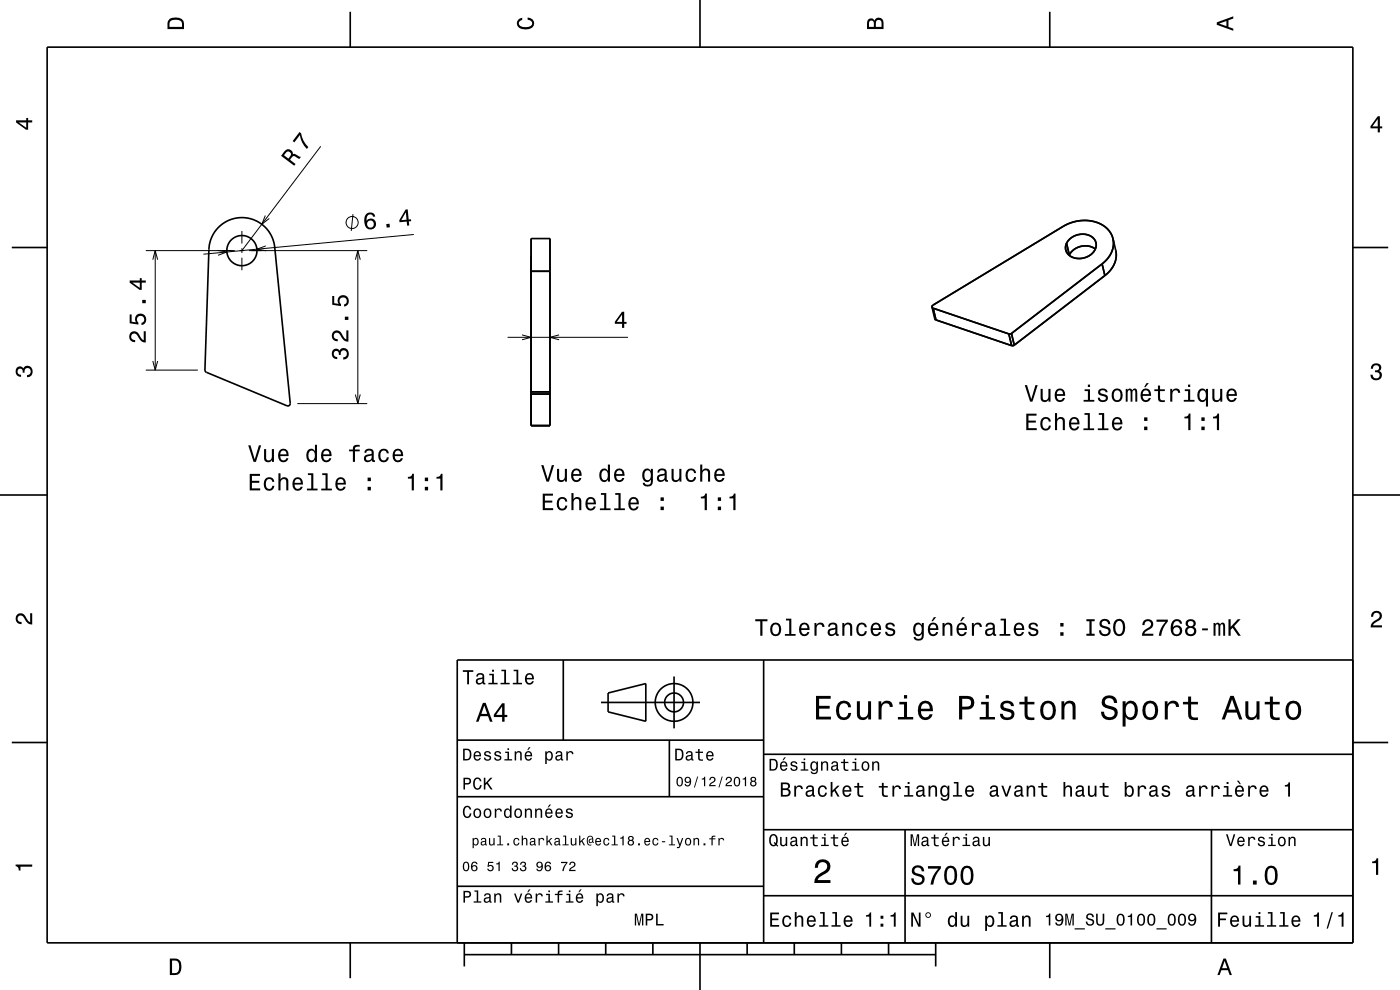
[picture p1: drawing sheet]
<svg xmlns="http://www.w3.org/2000/svg" width="297mm" height="210mm" viewBox="0 0 297 210" stroke-linecap="round" stroke-linejoin="round" font-family="sans-serif">
<g fill="none" stroke="#000" stroke-width=".21">
<path d="M68 31l-16.7 22.2M30.9 53.2h18.9M32.4 55.1l.5-1.9 .5 1.9M32.9 53.2v25.3M46.2 53.1l1.9 .4-1.8 .7M50.8 53.2h1M51.3 49v2.7M51.3 52.7v1M51.3 54.7v2.6M52.8 53.2h25.1M56.3 45.7l-.8 1.9 1.6-1.3M56.4 52.2l-1.9 .7 2 .3"/>
<path d="M74.9 45.4l-.4 3.6M75.4 55.1l.5-1.9 .5 1.9M75.9 53.2v32.4M87.8 49.7l-44.6 4.2M30.9 78.5h11.1M32.4 76.6l.5 1.9 .5-1.9M107.7 71.6h25.5M110.7 71l2 .6-2 .5M118.6 71l-1.9 .6 1.9 .5M63.1 85.6h14.8M75.4 83.7l.5 1.9 .5-1.9"/>
<circle cx="74.7" cy="47.2" r="1.28"/>
</g>
<g fill="none" stroke="#000" stroke-width=".35">
<path d="M10 10h277v190h-277zM74.3 2.5v7.5M148.5 0v10M222.7 2.5v7.5M2.5 52.5h7.5M46.4 48.2a7 7 0 0 1 7.3-1.6 7 7 0 0 1 4.6 5.9l3.3 33.1a.5 .5 0 0 1-.7 .5l-17.1-7.1-.3-.3 .8-25.8a7 7 0 0 1 2.1-4.7zM112.7 50.6h4v39.7h-4zM112.7 57.5h4M226.3 51.6a2.39 2.39 0 0 0 2.6 3.2 3.8 3.8 0 0 0 3.4-1.9M226.3 51.6a3.7 3.7 0 0 1 6-.6l.3 .9-.3 1M226.3 51.6a2.37 2.37 0 0 0 2.5 3.2 3.9 3.9 0 0 0 3.5-1.9M226.3 51.6a3.8 3.8 0 0 1 5.8-.9 2.05 2.05 0 0 1 .2 2.2"/>
<path d="M226.3 51.6l.5 2.5M226.8 54.1v.1M227.4 53.3a3.9 3.9 0 0 1 5-.5 3.9 3.9 0 0 0-5.6 1.3zM233.8 56a4.8 4.8 0 0 0 1.2-7.4 7.9 7.9 0 0 0-9.5-.6l-27.6 16.7-.2 .4 .3 .3M233.8 56l.6 2.5M233.8 56l-19.2 14.7M234.4 58.5l-19.2 14.7M236.1 50.6l.6 2.5a5.3 5.3 0 0 1-2.3 5.4M287 52.5h7.5M197.7 65.1l.6 2.5 .3 .3M198 65.4l.6 2.5M198 65.4l16 5.4"/>
<path d="M198.6 67.9l16 5.4M214 70.8l.6 2.5M214.6 70.7l-.6 .1M214.6 70.7l.6 2.5M215.2 73.2l-.6 .1M112.7 90.3h4M112.7 83.1h4M112.7 83.6h4M0 105h10M287 105h10M119.5 140v17M162 140v60"/>
<path d="M287 140h-190v60M2.5 157.5h7.5M97 157h65M127.5 149h21M129 147l8-2v8l-8-2zM142 157v12M143 143.5v11M287 157.5h7.5M97 169h65M162 176h125M162 160h125M192 176v24"/>
<path d="M257 176v24M97 188h65M162 190h125M74.3 200v7.5M98.5 202.5h100M98.5 200v5M108.5 200v2.5M118.5 200v2.5M128.5 200v2.5M138.5 200v2.5M148.5 200v10M158.5 200v2.5"/>
<path d="M168.5 200v2.5M178.5 200v2.5M188.5 200v2.5M198.5 200v5M222.7 200v7.5"/>
<circle cx="51.3" cy="53.2" r="3.2"/>
<circle cx="143" cy="149" r="2"/>
<circle cx="143" cy="149" r="4"/>
</g>
<g fill="#000">
<path d="M36 4a2.18 2.18 0 0 0-.5 2.2h3.5v-1.2a1.43 1.43 0 0 0-1.7-1.3zM36.3 4.4a2.15 2.15 0 0 1 2.2 .3l.1 1h-2.6v-1z" fill-rule="evenodd"/>
<path d="M109.9 4.2l.9-.4v.4a.7 .7 0 0 0-.7 .5 .7 .7 0 0 0 .3 .8 1.7 1.7 0 0 0 2.5-.5 .9 .9 0 0 0-1-.8v-.5a1.24 1.24 0 0 1 1.4 1.1 1.24 1.24 0 0 1-1 1.4 2.22 2.22 0 0 1-2.5-.7l-.2-.5z" fill-rule="evenodd"/>
<path d="M184.2 4.2l-.3 .7v1.3h3.5v-1.3a.98 .98 0 0 0-.7-1.1 .98 .98 0 0 0-1.2 .6 .84 .84 0 0 0-1.3-.2zM184.5 4.5a.54 .54 0 0 1 .6-.1 .54 .54 0 0 1 .3 .6v.7h-1zM185.9 4.4a.62 .62 0 0 1 .8-.1 .62 .62 0 0 1 .3 .6v.8h-1.2z" fill-rule="evenodd"/>
<path d="M258.1 4.7v.6l3.5 1.2v-.4l-1-.4v-1.4l1-.4v-.4zM258.6 5l1.6-.5v1z" fill-rule="evenodd"/>
<path d="M3.4 25.5v.5l2.1 1.5h.5v-1.5h.8v-.5h-.8v-.5h-.4v.5zM4 26h1.6v1.1z" fill-rule="evenodd"/>
<path d="M60.3 32.1l-.7 1 2.8 2.1 .3-.4-1.2-.9a.84 .84 0 0 1 1.2-.7l.8 .5 .3-.4-1.3-.7-.4 .1a.97 .97 0 0 0-.6-1 .97 .97 0 0 0-1.2 .4zM60.8 32.3a.59 .59 0 0 1 .8 .1 .59 .59 0 0 1-.1 .8l-.3 .4-1-.7z" fill-rule="evenodd"/>
<path d="M63.5 28l.4 .3a5.3 5.3 0 0 0 1.5 2.9l-.3 .4a5.2 5.2 0 0 1-1.5-2.9l-1.2 1.5-.3-.3z" fill-rule="evenodd"/>
<path d="M292.3 24.7l-1.6 2.1v.4h1.6v.9h.4v-.9h.5v-.4h-.5v-2.1zM292.3 25.2v1.6h-1.1z" fill-rule="evenodd"/>
<path d="M77.7 45.4a2.4 2.4 0 0 0 .5 3.2 1.16 1.16 0 0 0 1.4-.4 1.16 1.16 0 0 0-.3-1.6 1.16 1.16 0 0 0-1.5 .2 1.02 1.02 0 0 1 .7-1.3 .58 .58 0 0 1 .7 .5l.4-.1a1.12 1.12 0 0 0-.8-.8 1.12 1.12 0 0 0-1.1 .3zM77.8 47.5a.75 .75 0 0 1 1.5 0 .75 .75 0 0 1-1.5 0zM82 47.5v.8l.7-.1-.1-.7zM86 44.5l-1.3 2.2 .1 .4 1.5-.1 .1 .9 .4-.1-.1-.8 .5-.1v-.4l-.5 .1-.2-2.2zM86.1 45l.1 1.6-1.1 .1z" fill-rule="evenodd"/>
<path d="M27.7 70.6a1.19 1.19 0 0 0-.2 1.3 1.19 1.19 0 0 0 1.2 .7v-.5a.7 .7 0 0 1-.9-.5 .7 .7 0 0 1 .5-.8 .7 .7 0 0 1 .9 .5 1.8 1.8 0 0 0 1.7 1.4v-2.4h-.4v1.9a2.22 2.22 0 0 1-1.2-1.5 1.1 1.1 0 0 0-1.6-.1zM27.5 66.7v1.9l1.9 .3v-.5a.8 .8 0 0 1-.3-1.2 .8 .8 0 0 1 1.3 .1 .8 .8 0 0 1-.4 1.2v.5a1.21 1.21 0 0 0 1.1-1.6 1.21 1.21 0 0 0-1.7-.8 1.21 1.21 0 0 0-.5 1.8l-1-.2v-1.5zM30.2 63.6v.7h.7v-.7zM27.5 59.5v.5l2.1 1.5h.5v-1.5h.8v-.5h-.8v-.5h-.4v.5zM28.1 60h1.6v1.1z" fill-rule="evenodd"/>
<path d="M70.6 74.2a1.17 1.17 0 0 0-.1 1.3 1.17 1.17 0 0 0 1 .7v-.5a.62 .62 0 0 1-.7-.3 .62 .62 0 0 1 .2-.8 .62 .62 0 0 1 .9 .2v.5h.4a.72 .72 0 0 1 .4-.9 .72 .72 0 0 1 .9 .4 .72 .72 0 0 1-.5 .9l-.3 .1v.5a1.18 1.18 0 0 0 1.2-1.6 1.18 1.18 0 0 0-1.8-.5l-.2 .2a.86 .86 0 0 0-1.4-.2zM70.7 70.4a1.19 1.19 0 0 0-.2 1.3 1.19 1.19 0 0 0 1.2 .7v-.5a.7 .7 0 0 1-.9-.5 .7 .7 0 0 1 .5-.8 .7 .7 0 0 1 .9 .5 1.8 1.8 0 0 0 1.7 1.4v-2.4h-.4v1.9a2.2 2.2 0 0 1-1.2-1.5 1.11 1.11 0 0 0-1.6-.1zM73.2 67.2v.7h.7v-.7zM70.5 62.8v1.9l1.8 .2v-.4a.8 .8 0 0 1-.2-1.2 .8 .8 0 0 1 1.3 .1 .8 .8 0 0 1-.4 1.2v.4a1.21 1.21 0 0 0 1-1.5 1.21 1.21 0 0 0-1.6-.8 1.21 1.21 0 0 0-.6 1.8l-.9-.2v-1.5z" fill-rule="evenodd"/>
<path d="M132 66.1l-1.6 2.1v.5h1.6v.9h.4v-.9h.5v-.4h-.5v-2.2zM132 66.7v1.6h-1.1z" fill-rule="evenodd"/>
<path d="M291.1 77.4a1.08 1.08 0 0 1 1.4-.2 1.08 1.08 0 0 1 .4 1.2l-.3 .3a1.06 1.06 0 0 1 .5 1.3 1.06 1.06 0 0 1-1.2 .7 1.1 1.1 0 0 1-1.2-1.2h.5a.71 .71 0 0 0 1 .8 .71 .71 0 0 0 .1-1.3h-.6v-.4a.61 .61 0 0 0 .8-.3 .61 .61 0 0 0-.2-.8 .61 .61 0 0 0-.9 .2l-.1 .5h-.5z" fill-rule="evenodd"/>
<path d="M3.6 78a.86 .86 0 0 1 1.4 .2 1.06 1.06 0 0 1 1.2-.6 1.06 1.06 0 0 1 .7 1.2 1.1 1.1 0 0 1-1.2 1.2v-.4a.71 .71 0 0 0 .8-1 .71 .71 0 0 0-1.3-.1v.6h-.4a.61 .61 0 0 0-.3-.8 .61 .61 0 0 0-.8 .2 .61 .61 0 0 0 .2 .8l.6 .2v.4a1.15 1.15 0 0 1-1.2-.6 1.15 1.15 0 0 1 .3-1.3z" fill-rule="evenodd"/>
<path d="M52.7 94.5l1.1 3.5h.5l1.1-3.5h-.5l-.9 2.9-.9-2.9zM56 95.3v1.7a.89 .89 0 0 0 .6 1 .89 .89 0 0 0 1.1-.4v.4h.4v-2.7h-.4v1.5a.65 .65 0 0 1-.4 .8 .65 .65 0 0 1-.8-.3v-2zM59.3 95.6a1.54 1.54 0 0 0 .8 2.5 1.06 1.06 0 0 0 1.1-.9h-.5l-.2 .4-.3 .1a.76 .76 0 0 1-.7-1h1.7a1.16 1.16 0 0 0-.5-1.3 1.16 1.16 0 0 0-1.4 .2zM59.6 95.8a.66 .66 0 0 1 .8-.2 .66 .66 0 0 1 .4 .8h-1.3zM65.3 95.6a1.57 1.57 0 0 0 .7 2.5l.5-.2 .3-.3v.4h.4v-3.6h-.4v1.3a.89 .89 0 0 0-1.5-.1zM65.6 95.8a.62 .62 0 0 1 .7-.2 .62 .62 0 0 1 .4 .6 1.12 1.12 0 0 1-.6 1.5 1.19 1.19 0 0 1-.5-1.9zM68.4 95.6a1.54 1.54 0 0 0 .8 2.5 1.06 1.06 0 0 0 1.1-.9h-.4l-.3 .4-.3 .1a.76 .76 0 0 1-.7-1h1.7a1.16 1.16 0 0 0-.5-1.3 1.16 1.16 0 0 0-1.4 .2zM68.8 95.8a.66 .66 0 0 1 .8-.2 .66 .66 0 0 1 .3 .8h-1.3zM74.1 95.4v.3h.8v2.3h.4v-2.3h1v-.3h-1a.5 .5 0 0 1 .6-.7l.4 .1v-.4a1.04 1.04 0 0 0-1.4 .7v.3zM77.6 95.4l-.3 .7h.4a.55 .55 0 0 1 .7-.6 .55 .55 0 0 1 .4 .8h-.2a1 1 0 0 0-1.1 .3 1 1 0 0 0-.3 1 .94 .94 0 0 0 1.7 0l.1 .3 .6 .1v-.4h-.3v-1.6a1.02 1.02 0 0 0-1.7-.6zM77.7 96.9l1.1-.3a.77 .77 0 0 1-.2 .9 .77 .77 0 0 1-.8 .1zM80.5 95.6a1.53 1.53 0 0 0 .9 2.5 1.07 1.07 0 0 0 1.1-1.1h-.4a.67 .67 0 0 1-.7 .7 .67 .67 0 0 1-.7-.6 1.11 1.11 0 0 1 .7-1.5 .6 .6 0 0 1 .6 .6h.5a1.09 1.09 0 0 0-.8-1 1.09 1.09 0 0 0-1.2 .4zM83.6 95.6a1.54 1.54 0 0 0 .8 2.5 1.06 1.06 0 0 0 1.1-.9h-.5l-.2 .4-.4 .1a.76 .76 0 0 1-.7-1h1.8a1.16 1.16 0 0 0-.5-1.3 1.16 1.16 0 0 0-1.4 .2zM83.9 95.8a.66 .66 0 0 1 .8-.2 .66 .66 0 0 1 .4 .8h-1.4z" fill-rule="evenodd"/>
<path d="M114.8 98.7l1.1 3.5h.5l1.1-3.5h-.4l-.9 2.9-.9-2.9zM118.2 99.5v1.7a.89 .89 0 0 0 .6 1 .89 .89 0 0 0 1-.4v.4h.5v-2.7h-.5v1.5a.65 .65 0 0 1-.4 .8 .65 .65 0 0 1-.8-.3v-2zM121.5 99.7a1.54 1.54 0 0 0 .7 2.6 1.06 1.06 0 0 0 1.1-.9h-.4l-.2 .3-.4 .2a.76 .76 0 0 1-.7-1h1.8a1.16 1.16 0 0 0-.5-1.3 1.16 1.16 0 0 0-1.4 .1zM121.8 100a.66 .66 0 0 1 .8-.2 .66 .66 0 0 1 .3 .8h-1.3zM127.4 99.7a1.57 1.57 0 0 0 .8 2.6l.4-.2 .4-.4v.5h.4v-3.7h-.4v1.4a.89 .89 0 0 0-1.6-.2zM127.8 100a.62 .62 0 0 1 .6-.2 .62 .62 0 0 1 .5 .6 1.12 1.12 0 0 1-.6 1.5 1.19 1.19 0 0 1-.5-1.9zM130.6 99.7a1.55 1.55 0 0 0 .8 2.6 1.06 1.06 0 0 0 1-.9h-.4l-.2 .3-.4 .2a.76 .76 0 0 1-.7-1h1.8a1.17 1.17 0 0 0-.5-1.3 1.17 1.17 0 0 0-1.4 .1zM130.9 100a.66 .66 0 0 1 .8-.2 .66 .66 0 0 1 .3 .8h-1.3zM136.5 99.7a1.57 1.57 0 0 0 .8 2.6l.4-.2 .4-.3a.73 .73 0 0 1-.3 1 .73 .73 0 0 1-1-.4h-.4a1.1 1.1 0 0 0 1.2 .8 1.1 1.1 0 0 0 .9-1.2v-2.5h-.4v.4l-.4-.4a.9 .9 0 0 0-1.2 .2zM136.9 100a.63 .63 0 0 1 .7-.2 .63 .63 0 0 1 .4 .6 1.11 1.11 0 0 1-.6 1.5 1.2 1.2 0 0 1-.5-1.9zM139.7 99.6l-.2 .6h.4a.55 .55 0 0 1 .6-.5 .55 .55 0 0 1 .4 .8h-.2a1 1 0 0 0-1 .3 1 1 0 0 0-.3 1 .94 .94 0 0 0 1.6 0l.1 .3 .6 .1v-.4h-.2l-.1-1.6a1.01 1.01 0 0 0-.6-.8 1.01 1.01 0 0 0-1.1 .2zM139.9 101.1l1.1-.3a.77 .77 0 0 1-.2 .9 .77 .77 0 0 1-.9 .1zM142.5 99.5v1.7a.89 .89 0 0 0 .6 1 .89 .89 0 0 0 1-.4v.4h.5v-2.7h-.5v1.5a.65 .65 0 0 1-.4 .8 .65 .65 0 0 1-.8-.3v-2zM145.7 99.7a1.53 1.53 0 0 0 .9 2.6 1.06 1.06 0 0 0 1.1-1.1h-.4a.67 .67 0 0 1-.7 .7 .67 .67 0 0 1-.7-.6 1.11 1.11 0 0 1 .7-1.5 .6 .6 0 0 1 .6 .6h.5a1.09 1.09 0 0 0-.8-1 1.09 1.09 0 0 0-1.2 .3zM148.5 98.5v3.7h.5v-1.6a.63 .63 0 0 1 .5-.8 .63 .63 0 0 1 .7 .7v1.7h.4v-1.8a.88 .88 0 0 0-.6-1 .88 .88 0 0 0-1 .5v-1.4zM151.8 99.7a1.54 1.54 0 0 0 .8 2.6 1.05 1.05 0 0 0 1.1-.9h-.4l-.3 .3-.3 .2a.76 .76 0 0 1-.7-1h1.7a1.16 1.16 0 0 0-.4-1.3 1.16 1.16 0 0 0-1.5 .1zM152.2 100a.66 .66 0 0 1 .8-.2 .66 .66 0 0 1 .3 .8h-1.3z" fill-rule="evenodd"/>
<path d="M217.7 87.7v3.5h2.2v-.4h-1.7v-1.2h1.5v-.4h-1.5v-1h1.7v-.5zM221 88.8a1.53 1.53 0 0 0 .8 2.5 1.06 1.06 0 0 0 1.1-1h-.4a.67 .67 0 0 1-.6 .7 .67 .67 0 0 1-.7-.7 1.12 1.12 0 0 1 .6-1.5 .59 .59 0 0 1 .7 .6h.4a1.09 1.09 0 0 0-.7-.9 1.09 1.09 0 0 0-1.2 .3zM223.8 87.6v3.6h.5v-1.5a.63 .63 0 0 1 .3-.8 .63 .63 0 0 1 .8 .4l.1 1.9h.4v-1.7a.88 .88 0 0 0-.6-1 .88 .88 0 0 0-1 .4v-1.3zM227.1 88.8a1.54 1.54 0 0 0 .8 2.5 1.06 1.06 0 0 0 1.1-.8h-.5l-.2 .3-.4 .1a.76 .76 0 0 1-.7-.9h1.8a1.16 1.16 0 0 0-.5-1.4 1.16 1.16 0 0 0-1.4 .2zM227.4 89a.66 .66 0 0 1 .8-.1 .66 .66 0 0 1 .3 .7h-1.3zM230.1 87.6v.4h.7v2.9h-1v.3h2.3v-.3h-.9v-3.3zM233.1 87.6v.4h.7v2.9h-.9v.3h2.2v-.3h-.9v-3.3zM236.2 88.8a1.54 1.54 0 0 0 .8 2.5 1.06 1.06 0 0 0 1.1-.8h-.5l-.2 .3-.4 .1a.76 .76 0 0 1-.7-.9h1.8a1.16 1.16 0 0 0-.5-1.4 1.16 1.16 0 0 0-1.4 .2zM236.5 89a.66 .66 0 0 1 .8-.1 .66 .66 0 0 1 .4 .7h-1.4zM242.7 90.5v.7h.7v-.7zM242.7 88.5v.8h.7v-.8z" fill-rule="evenodd"/>
<path d="M217.4 81.7l1.1 3.5h.5l1.1-3.5h-.4l-.9 3-.9-3zM220.8 82.5v1.8a.89 .89 0 0 0 .6 1 .89 .89 0 0 0 1-.5v.4h.5v-2.7h-.5v1.6a.65 .65 0 0 1-.4 .7 .65 .65 0 0 1-.8-.3v-2zM224 82.8a1.54 1.54 0 0 0 .8 2.5 1.06 1.06 0 0 0 1.1-.9h-.4l-.2 .4-.4 .1a.76 .76 0 0 1-.7-.9h1.8a1.16 1.16 0 0 0-.5-1.4 1.16 1.16 0 0 0-1.5 .2zM224.4 83a.66 .66 0 0 1 .8-.1 .66 .66 0 0 1 .3 .7h-1.3zM230.1 82.6v.4h.7v1.8h-.9v.4h2.3v-.4h-1v-2.2zM230.8 81.6v.5h.4v-.5zM233.2 82.6a.76 .76 0 0 0-.2 .9 .76 .76 0 0 0 .7 .5l.9 .3a.63 .63 0 0 1-.6 .6 .63 .63 0 0 1-.7-.5h-.4a1.07 1.07 0 0 0 1.2 .9 1.07 1.07 0 0 0 .9-1.2l-.4-.4-1.1-.3a.53 .53 0 0 1 .4-.7 .53 .53 0 0 1 .6 .5h.5a1.03 1.03 0 0 0-.7-.8 1.03 1.03 0 0 0-1.1 .2zM236.1 82.8a1.53 1.53 0 0 0 .9 2.5 1.48 1.48 0 0 0 1.2-1.5 1.48 1.48 0 0 0-1.2-1.4l-.5 .1zM236.5 83.1a.67 .67 0 0 1 .7-.3 .67 .67 0 0 1 .5 .6 1.11 1.11 0 0 1-.7 1.5 1.17 1.17 0 0 1-.5-1.8zM238.8 82.5v2.7h.4v-1.8l.2-.6h.3l.1 .3v2.1h.4l.1-2.1 .3-.3 .2 .1 .1 .4v1.9h.4v-1.9a.69 .69 0 0 0-.6-.9l-.5 .4-.2-.3-.3-.1-.5 .4v-.3zM243.2 81.3l-.5 .8h.3l.7-.8zM242.3 82.8a1.54 1.54 0 0 0 .7 2.5 1.06 1.06 0 0 0 1.1-.9h-.4l-.2 .4-.4 .1a.76 .76 0 0 1-.7-.9h1.8a1.16 1.16 0 0 0-.5-1.4 1.16 1.16 0 0 0-1.4 .2zM242.6 83a.66 .66 0 0 1 .8-.1 .66 .66 0 0 1 .3 .7h-1.3zM245.7 81.8v.8h-.8v.4h.8v1.8a1.04 1.04 0 0 0 1.4 .5v-.4a.68 .68 0 0 1-1-.4v-1.5h1v-.4h-1v-.8zM248.3 82.5v2.7h.4v-1.5a.66 .66 0 0 1 .4-.8 .66 .66 0 0 1 .8 .2v.2h.5a.89 .89 0 0 0-.7-.9 .89 .89 0 0 0-1 .5v-.4zM251.3 82.6v.4h.7v1.8h-.9v.4h2.3v-.4h-.9v-2.2zM252 81.6v.5h.5v-.5zM254.3 82.8a1.57 1.57 0 0 0 .8 2.5l.4-.1 .3-.4v1.4h.5v-3.7h-.5v.4l-.1-.2a.88 .88 0 0 0-1.4 .1zM254.6 83.1a.62 .62 0 0 1 .7-.3 .62 .62 0 0 1 .5 .6 1.12 1.12 0 0 1-.7 1.5 1.19 1.19 0 0 1-.5-1.8zM257.2 82.5v1.8a.89 .89 0 0 0 .6 1 .89 .89 0 0 0 1.1-.5v.4h.4v-2.7h-.5v1.6a.65 .65 0 0 1-.3 .7 .65 .65 0 0 1-.8-.3l-.1-2zM260.5 82.8a1.54 1.54 0 0 0 .8 2.5 1.06 1.06 0 0 0 1.1-.9h-.5l-.2 .4-.4 .1a.76 .76 0 0 1-.7-.9h1.8a1.17 1.17 0 0 0-.5-1.4 1.17 1.17 0 0 0-1.4 .2zM260.8 83a.66 .66 0 0 1 .8-.1 .66 .66 0 0 1 .3 .7h-1.3z" fill-rule="evenodd"/>
<path d="M251.3 88.4v.4h.8v2.4h.4v-3.5h-.3a.78 .78 0 0 1-.9 .7zM254.9 90.5v.7h.7v-.7zM254.9 88.5v.8h.7v-.8zM257.3 88.4v.4h.9v2.4h.4v-3.5h-.3a.77 .77 0 0 1-1 .7z" fill-rule="evenodd"/>
<path d="M53 100.5v3.5h2.2v-.4h-1.8v-1.2h1.6v-.4h-1.6v-1.1h1.8v-.4zM56.3 101.6a1.53 1.53 0 0 0 .8 2.5 1.06 1.06 0 0 0 1.1-1.1h-.4a.67 .67 0 0 1-.7 .7 .67 .67 0 0 1-.7-.6 1.11 1.11 0 0 1 .7-1.5 .6 .6 0 0 1 .7 .6h.4a1.09 1.09 0 0 0-.8-1 1.09 1.09 0 0 0-1.1 .4zM59.1 100.4v3.6h.4v-1.5a.64 .64 0 0 1 .4-.8 .64 .64 0 0 1 .8 .3v2h.5v-1.8a.88 .88 0 0 0-.6-.9 .88 .88 0 0 0-1.1 .4v-1.3zM62.3 101.6a1.54 1.54 0 0 0 .8 2.5 1.06 1.06 0 0 0 1.1-.9h-.4l-.2 .4-.4 .1a.76 .76 0 0 1-.7-.9h1.8a1.17 1.17 0 0 0-.5-1.4 1.17 1.17 0 0 0-1.5 .2zM62.7 101.8a.66 .66 0 0 1 .8-.1 .66 .66 0 0 1 .3 .7h-1.3zM65.3 100.4v.4h.7v2.8h-.9v.4h2.3v-.4h-.9v-3.2zM68.4 100.4v.4h.7v2.8h-1v.4h2.3v-.4h-.9v-3.2zM71.4 101.6a1.54 1.54 0 0 0 .8 2.5 1.05 1.05 0 0 0 1.1-.9h-.4l-.2 .4-.4 .1a.76 .76 0 0 1-.7-.9h1.8a1.16 1.16 0 0 0-.5-1.4 1.16 1.16 0 0 0-1.5 .2zM71.8 101.8a.66 .66 0 0 1 .8-.1 .66 .66 0 0 1 .3 .7h-1.3zM78 103.3v.7h.7v-.7zM78 101.3v.8h.7v-.8z" fill-rule="evenodd"/>
<path d="M86.5 101.2v.3h.8v2.5h.5v-3.5h-.3a.77 .77 0 0 1-1 .7zM90.1 103.3v.7h.7v-.7zM90.1 101.3v.8h.7v-.8zM92.6 101.2v.3h.8v2.5h.5v-3.5h-.4a.77 .77 0 0 1-.9 .7z" fill-rule="evenodd"/>
<path d="M115.1 104.7v3.5h2.3v-.4h-1.8v-1.2h1.6v-.4h-1.6v-1.1h1.7v-.4zM118.4 105.8a1.53 1.53 0 0 0 .8 2.5 1.06 1.06 0 0 0 1.2-1.1h-.5a.67 .67 0 0 1-.6 .7 .67 .67 0 0 1-.7-.6 1.11 1.11 0 0 1 .7-1.5 .6 .6 0 0 1 .6 .6h.5a1.09 1.09 0 0 0-.8-1 1.09 1.09 0 0 0-1.2 .4zM121.2 104.6v3.6h.5v-1.6a.63 .63 0 0 1 .4-.7 .63 .63 0 0 1 .8 .3v2h.4v-1.8a.88 .88 0 0 0-.6-.9 .88 .88 0 0 0-1 .4v-1.3zM124.5 105.8a1.54 1.54 0 0 0 .8 2.5 1.06 1.06 0 0 0 1.1-.9h-.5l-.2 .4-.4 .1a.76 .76 0 0 1-.7-.9h1.8a1.17 1.17 0 0 0-.5-1.4 1.17 1.17 0 0 0-1.4 .2zM124.8 106a.66 .66 0 0 1 .8-.1 .66 .66 0 0 1 .4 .7h-1.4zM127.5 104.6v.4h.7v2.8h-.9v.4h2.2v-.4h-.9v-3.2zM130.5 104.6v.4h.7v2.8h-.9v.4h2.3v-.4h-.9v-3.2zM133.6 105.8a1.54 1.54 0 0 0 .8 2.5 1.06 1.06 0 0 0 1.1-.9h-.5l-.2 .4-.3 .1a.76 .76 0 0 1-.7-.9h1.7a1.17 1.17 0 0 0-.5-1.4 1.17 1.17 0 0 0-1.4 .2zM133.9 106a.66 .66 0 0 1 .8-.1 .66 .66 0 0 1 .4 .7h-1.3zM140.1 107.5v.7h.7v-.7zM140.1 105.5v.8h.7v-.8z" fill-rule="evenodd"/>
<path d="M148.7 105.4v.3h.8v2.5h.5v-3.5h-.4a.77 .77 0 0 1-.9 .7zM152.3 107.5v.7h.7v-.7zM152.3 105.5v.8h.7v-.8zM154.8 105.4v.3h.8v2.5h.4v-3.5h-.3a.78 .78 0 0 1-.9 .7z" fill-rule="evenodd"/>
<path d="M3.6 130.4a1.22 1.22 0 0 1 2 .7l.4 .6 .4 .3v-1.9h.4v2.4a1.8 1.8 0 0 1-1.7-1.4 .71 .71 0 0 0-.9-.5 .71 .71 0 0 0-.5 .8 .71 .71 0 0 0 .9 .5v.5a1.18 1.18 0 0 1-1.2-.7 1.18 1.18 0 0 1 .2-1.3z" fill-rule="evenodd"/>
<path d="M160.2 131.4v.4h1.1v3.1h.4v-3.1h1.1v-.4zM163.7 132.4a1.53 1.53 0 0 0 .9 2.6 1.48 1.48 0 0 0 1.1-1.5 1.48 1.48 0 0 0-1.1-1.4l-.5 .1zM164 132.7a.67 .67 0 0 1 .7-.2 .67 .67 0 0 1 .5 .5 1.11 1.11 0 0 1-.6 1.6 1.17 1.17 0 0 1-.6-1.9zM166.7 131.2v.4h.7v2.9h-.9v.4h2.3v-.4h-.9v-3.3zM169.8 132.4a1.55 1.55 0 0 0 .8 2.6 1.07 1.07 0 0 0 1.1-.9h-.4l-.3 .3-.3 .2a.76 .76 0 0 1-.7-1h1.7a1.17 1.17 0 0 0-.4-1.3 1.17 1.17 0 0 0-1.5 .1zM170.2 132.7a.66 .66 0 0 1 .8-.2 .66 .66 0 0 1 .3 .8h-1.3zM172.8 132.2v2.7h.4v-1.6a.66 .66 0 0 1 .4-.8 .66 .66 0 0 1 .8 .3l.1 .2h.4a.89 .89 0 0 0-.7-.9 .89 .89 0 0 0-1 .5v-.4zM175.9 132.3l-.2 .6h.4a.55 .55 0 0 1 .7-.5 .55 .55 0 0 1 .3 .8h-.2a1 1 0 0 0-1 .2 1 1 0 0 0-.3 1.1 .93 .93 0 0 0 1.7 0l.1 .3 .5 .1v-.4h-.2v-1.6a1.02 1.02 0 0 0-.7-.8 1.02 1.02 0 0 0-1.1 .2zM176.1 133.8l1.1-.3a.77 .77 0 0 1-.2 .9 .77 .77 0 0 1-.9 0l-.1-.3zM178.7 132.2v2.7h.4v-1.6a.63 .63 0 0 1 .6-.9 .63 .63 0 0 1 .7 .8v1.7h.4v-1.8a.89 .89 0 0 0-.6-1 .89 .89 0 0 0-1.1 .5v-.4zM182 132.4a1.53 1.53 0 0 0 .8 2.6 1.07 1.07 0 0 0 1.1-1.1h-.4a.67 .67 0 0 1-.7 .7 .67 .67 0 0 1-.7-.6 1.11 1.11 0 0 1 .7-1.6 .59 .59 0 0 1 .7 .6h.4a1.09 1.09 0 0 0-.8-.9 1.09 1.09 0 0 0-1.1 .3zM185 132.4a1.55 1.55 0 0 0 .8 2.6 1.07 1.07 0 0 0 1.1-.9h-.5l-.2 .3-.4 .2a.76 .76 0 0 1-.6-1h1.7a1.17 1.17 0 0 0-.5-1.3 1.17 1.17 0 0 0-1.4 .1zM185.3 132.7a.66 .66 0 0 1 .8-.2 .66 .66 0 0 1 .4 .8h-1.3zM188.1 132.3a.75 .75 0 0 0-.2 .8 .75 .75 0 0 0 .7 .5l.9 .4a.63 .63 0 0 1-.6 .6 .63 .63 0 0 1-.7-.6h-.4a1.07 1.07 0 0 0 1.2 .9 1.07 1.07 0 0 0 .9-1.2l-.4-.3-1.1-.3a.53 .53 0 0 1 .4-.7 .53 .53 0 0 1 .6 .5h.5a1.03 1.03 0 0 0-.7-.9 1.03 1.03 0 0 0-1.1 .3zM194 132.4a1.58 1.58 0 0 0 .8 2.6l.4-.2 .4-.4a.73 .73 0 0 1-.4 1 .73 .73 0 0 1-.9-.3h-.5a1.1 1.1 0 0 0 1.3 .8 1.1 1.1 0 0 0 .9-1.2v-2.5h-.4v.4l-.4-.4a.9 .9 0 0 0-1.2 .2zM194.3 132.7a.63 .63 0 0 1 .7-.2 .63 .63 0 0 1 .5 .6 1.11 1.11 0 0 1-.7 1.5 1.19 1.19 0 0 1-.5-1.9zM198.1 130.9l-.5 .9h.3l.7-.9zM197.1 132.4a1.54 1.54 0 0 0 .8 2.6 1.06 1.06 0 0 0 1.1-.9h-.4l-.2 .3-.4 .2a.76 .76 0 0 1-.7-1h1.8a1.16 1.16 0 0 0-.5-1.3 1.16 1.16 0 0 0-1.5 .1zM197.5 132.7a.66 .66 0 0 1 .8-.2 .66 .66 0 0 1 .3 .8h-1.3zM199.9 132.2v2.7h.5v-1.6a.63 .63 0 0 1 .5-.9 .63 .63 0 0 1 .7 .8v1.7h.4v-1.8a.89 .89 0 0 0-.6-1 .89 .89 0 0 0-1 .5v-.4zM204.2 130.9l-.5 .9h.3l.7-.9zM203.2 132.4a1.54 1.54 0 0 0 .8 2.6 1.07 1.07 0 0 0 1.1-.9h-.4l-.3 .3-.3 .2a.76 .76 0 0 1-.7-1h1.7a1.16 1.16 0 0 0-.4-1.3 1.16 1.16 0 0 0-1.5 .1zM203.6 132.7a.66 .66 0 0 1 .8-.2 .66 .66 0 0 1 .3 .8h-1.3zM206.2 132.2v2.7h.4v-1.6a.66 .66 0 0 1 .4-.8 .66 .66 0 0 1 .8 .3v.2h.5a.89 .89 0 0 0-.7-.9 .89 .89 0 0 0-1 .5v-.4zM209.3 132.3l-.2 .6h.4a.55 .55 0 0 1 .6-.5 .55 .55 0 0 1 .4 .8h-.2a1 1 0 0 0-1 .2 1 1 0 0 0-.3 1.1 .93 .93 0 0 0 1.7 0l.1 .3 .5 .1v-.4h-.2v-1.6a1.02 1.02 0 0 0-.7-.8 1.02 1.02 0 0 0-1.1 .2zM209.5 133.8l1.1-.3a.77 .77 0 0 1-.2 .9 .77 .77 0 0 1-.9 0zM212.3 131.2v.4h.7v2.9h-.9v.4h2.2v-.4h-.9v-3.3zM215.4 132.4a1.55 1.55 0 0 0 .8 2.6 1.07 1.07 0 0 0 1-.9h-.4l-.2 .3-.4 .2a.76 .76 0 0 1-.7-1h1.8a1.17 1.17 0 0 0-.5-1.3 1.17 1.17 0 0 0-1.4 .1zM215.7 132.7a.66 .66 0 0 1 .8-.2 .66 .66 0 0 1 .3 .8h-1.3zM218.4 132.3a.75 .75 0 0 0-.2 .8 .75 .75 0 0 0 .7 .5l.9 .4a.63 .63 0 0 1-.6 .6 .63 .63 0 0 1-.6-.6h-.5a1.07 1.07 0 0 0 1.2 .9 1.07 1.07 0 0 0 .9-1.2l-.4-.3-1.1-.3a.54 .54 0 0 1 .5-.7 .54 .54 0 0 1 .6 .5h.4a1.03 1.03 0 0 0-.7-.9 1.03 1.03 0 0 0-1.1 .3zM224.9 134.1v.8h.7v-.8zM224.9 132.2v.7h.7v-.7zM230.5 131.4v.4h.6v2.6h-.6v.5h1.7v-.5h-.6v-2.6h.6v-.4zM233.5 131.6a.97 .97 0 0 0-.2 1 .97 .97 0 0 0 .9 .6 .77 .77 0 0 1 .9 1 .83 .83 0 0 1-.9 .3 .83 .83 0 0 1-.6-.8h-.5a1.21 1.21 0 0 0 1.5 1.3 1.21 1.21 0 0 0 .8-1.8l-.9-.3a.71 .71 0 0 1-.8-.7 .7 .7 0 0 1 .8-.5 .7 .7 0 0 1 .6 .7h.4a1.17 1.17 0 0 0-.7-1.1 1.17 1.17 0 0 0-1.3 .3zM236.5 131.7a2.52 2.52 0 0 0 .4 3.1 1.21 1.21 0 0 0 1.7-.9 1.93 1.93 0 0 0-.9-2.6l-.8 .1zM237.1 131.8l.3-.1a1.7 1.7 0 0 1 .3 2.7l-.3 .1a1.13 1.13 0 0 1-.8-1.4l.1-.6zM242.7 131.7l-.4 .9h.5a.7 .7 0 0 1 .5-.8 .7 .7 0 0 1 .9 .5 .7 .7 0 0 1-.5 .8 1.8 1.8 0 0 0-1.4 1.8h2.4v-.5h-1.9a2.23 2.23 0 0 1 1.4-1.1 1.13 1.13 0 0 0 .1-1.7 1.13 1.13 0 0 0-1.6 .1zM245.3 131.4v.5h2a5.1 5.1 0 0 0-1.5 3h.5a5.2 5.2 0 0 1 1.4-3v-.5zM248.9 131.6a2.39 2.39 0 0 0 .2 3.3 1.16 1.16 0 0 0 1.5-.4 1.16 1.16 0 0 0-.2-1.5 1.16 1.16 0 0 0-1.6 0 1.02 1.02 0 0 1 .9-1.3 .58 .58 0 0 1 .6 .6h.5a1.11 1.11 0 0 0-.8-.9 1.11 1.11 0 0 0-1.1 .2zM248.8 133.8a.75 .75 0 0 1 1.5 0 .75 .75 0 0 1-1.5 0zM251.8 131.6a.83 .83 0 0 0 .2 1.4 1.11 1.11 0 0 0-.5 1.5 1.11 1.11 0 0 0 1.6 .4 1.03 1.03 0 0 0 .7-.9 1.03 1.03 0 0 0-.6-1 .89 .89 0 0 0 .4-1.1 .89 .89 0 0 0-1-.6zM251.9 133.9a.71 .71 0 0 1 1.4 0 .71 .71 0 0 1-1.4 0zM252 132.3a.6 .6 0 0 1 1.2 0 .6 .6 0 0 1-1.2 0zM255 133.3v.4h1.2v-.4zM257.5 132.2v2.7h.4v-1.9a.49 .49 0 0 1 .3-.6l.3 .3v2.2h.4v-2.1l.3-.4 .2 .2 .1 .4v1.9h.4v-1.9a.69 .69 0 0 0-.5-.9l-.6 .3-.2-.2-.3-.1-.5 .3v-.2zM260.6 131.4v3.5h.5v-1.3l.4-.4 1.2 1.7h.5l-1.4-2.1 1.4-1.4h-.6l-1.5 1.6v-1.6z" fill-rule="evenodd"/>
<path d="M291.2 129.9a1.18 1.18 0 0 1 1.9 .3 1.18 1.18 0 0 1-1 1.7l-.5 .3-.3 .5h1.9v.4h-2.4a1.8 1.8 0 0 1 1.4-1.8 .71 .71 0 0 0 .5-.8 .71 .71 0 0 0-.9-.5 .71 .71 0 0 0-.5 .8h-.4z" fill-rule="evenodd"/>
<path d="M98.2 158.8v2.5h.9a1.37 1.37 0 0 0 .7-2.2 1.56 1.56 0 0 0-1.6-.3zM98.6 159.1a.98 .98 0 0 1 1.1 .7 .98 .98 0 0 1-.6 1.2h-.5zM100.7 159.6a1.04 1.04 0 0 0-.2 1.2 1.04 1.04 0 0 0 1 .5l.5-.5h-.3l-.4 .3a.54 .54 0 0 1-.5-.7h1.3a.83 .83 0 0 0-.4-.9 .83 .83 0 0 0-1 .1zM100.9 159.7l.2-.1a.47 .47 0 0 1 .5 .1 .47 .47 0 0 1 .1 .5h-.9zM102.9 159.5l-.2 .1a.69 .69 0 0 0 .9 .9l.2 .1a.43 .43 0 0 1-.4 .5 .43 .43 0 0 1-.4-.4h-.3a.74 .74 0 0 0 .9 .7 .74 .74 0 0 0 .5-1l-1-.4a.38 .38 0 0 1 .3-.5 .38 .38 0 0 1 .4 .4h.3a.78 .78 0 0 0-1.2-.4zM105.1 159.5l-.2 .1a.69 .69 0 0 0 .9 .9l.2 .1a.43 .43 0 0 1-.4 .5 .43 .43 0 0 1-.5-.4h-.3a.74 .74 0 0 0 .9 .7 .74 .74 0 0 0 .5-1l-.9-.4a.38 .38 0 0 1 .3-.5 .38 .38 0 0 1 .4 .4h.3a.77 .77 0 0 0-1.2-.4zM107.2 159.4v.3h.5v1.3h-.7v.3h1.6v-.3h-.6v-1.6zM107.7 158.7v.4h.3v-.4zM109.2 159.4v1.9h.3v-1.1a.45 .45 0 0 1 .4-.6 .45 .45 0 0 1 .5 .5v1.2h.3v-1.3a.63 .63 0 0 0-.5-.7 .63 .63 0 0 0-.7 .4v-.3zM112.2 158.5l-.4 .6h.3l.5-.6zM111.5 159.6a1.04 1.04 0 0 0-.2 1.2 1.04 1.04 0 0 0 1.1 .5l.5-.5h-.3l-.5 .3a.54 .54 0 0 1-.5-.7h1.3a.83 .83 0 0 0-.4-.9 .83 .83 0 0 0-1 .1zM111.8 159.7l.1-.1a.48 .48 0 0 1 .5 .1 .48 .48 0 0 1 .2 .5h-1zM115.7 159.4v2.7h.3v-1.1a.66 .66 0 0 0 .7 .4 .66 .66 0 0 0 .5-.6 .91 .91 0 0 0 0-1.1 .91 .91 0 0 0-1-.3l-.2 .3v-.3zM116.1 159.8a.45 .45 0 0 1 .5-.2 .45 .45 0 0 1 .3 .4 .65 .65 0 0 1 .1 .8 .65 .65 0 0 1-.7 .2 .98 .98 0 0 1-.2-1.2zM118.1 159.5l-.2 .4h.3a.39 .39 0 0 1 .4-.3 .39 .39 0 0 1 .3 .5h-.1a.65 .65 0 0 0-1 .4 .65 .65 0 0 0 .6 .9l.6-.3 .1 .2h.4v-.2l-.2-.1v-1.1a.72 .72 0 0 0-.5-.6 .72 .72 0 0 0-.7 .2zM118.2 160.6l.8-.3a.55 .55 0 0 1-.2 .7 .55 .55 0 0 1-.6 0zM120.1 159.4v1.9h.4v-1.1a.47 .47 0 0 1 .2-.6 .47 .47 0 0 1 .6 .2v.2h.4a.64 .64 0 0 0-.5-.7 .64 .64 0 0 0-.8 .4v-.3z" fill-rule="evenodd"/>
<path d="M98.2 142.2v.3h.9v2.7h.4v-2.7h.9v-.3zM101.3 143l-.3 .5h.4a.47 .47 0 0 1 .5-.4 .47 .47 0 0 1 .4 .6l-.2 .1a.84 .84 0 0 0-1 .2 .84 .84 0 0 0 0 1.1 .9 .9 0 0 0 1.3-.2l.1 .2 .5 .1v-.3l-.3-.1v-1.3a.87 .87 0 0 0-1.4-.5zM101.4 144.3l.9-.3a.66 .66 0 0 1-.1 .7 .66 .66 0 0 1-.8 .1zM103.8 142.9v.3h.6v1.6h-.8v.4h2v-.4h-.8v-1.9zM104.4 142.1v.4h.4v-.4zM106.4 142.1v.3h.6v2.4h-.8v.4h1.9v-.4h-.7v-2.7zM109 142.1v.3h.6v2.4h-.8v.4h1.9v-.4h-.7v-2.7zM111.6 143.1a1.32 1.32 0 0 0 .7 2.1 .9 .9 0 0 0 .9-.7h-.3l-.2 .3-.4 .1a.65 .65 0 0 1-.6-.8h1.6a1 1 0 0 0-.4-1.2 1 1 0 0 0-1.3 .2zM111.9 143.3a.57 .57 0 0 1 .7-.1 .57 .57 0 0 1 .3 .6h-1.2z" fill-rule="evenodd"/>
<path d="M102.4 149.1l-1.4 4h.5l.4-1.2h1.6l.4 1.2h.6l-1.5-4zM102.7 149.7l.7 1.7h-1.3zM106.5 149.2l-1.7 2.4v.5h1.7v1h.5v-1h.6v-.5h-.6v-2.4zM106.5 149.9v1.7h-1.3z" fill-rule="evenodd"/>
<path d="M143.2 158.8v2.5h.9a1.37 1.37 0 0 0 .7-2.2 1.56 1.56 0 0 0-1.6-.3zM143.6 159.1a.98 .98 0 0 1 1.1 .7 .98 .98 0 0 1-.6 1.2h-.5zM145.7 159.5l-.2 .4h.3a.39 .39 0 0 1 .5-.3 .39 .39 0 0 1 .3 .5h-.2a.65 .65 0 0 0-.9 .4 .65 .65 0 0 0 .5 .9l.7-.3v.2h.4v-.2l-.1-.1-.1-1.1a.73 .73 0 0 0-.4-.6 .73 .73 0 0 0-.8 .2zM145.8 160.6l.8-.3a.55 .55 0 0 1-.1 .7 .55 .55 0 0 1-.7 0zM148.1 158.9v.5h-.5v.3h.5v1.3a.75 .75 0 0 0 1 .4v-.3a.48 .48 0 0 1-.7-.3v-1.1h.7v-.3h-.7v-.5zM150 159.6a1.04 1.04 0 0 0-.2 1.2 1.04 1.04 0 0 0 1.1 .5l.5-.5h-.4l-.4 .3a.54 .54 0 0 1-.5-.7h1.3a.83 .83 0 0 0-.4-.9 .83 .83 0 0 0-1 .1zM150.3 159.7l.1-.1a.48 .48 0 0 1 .5 .1 .48 .48 0 0 1 .2 .5h-1z" fill-rule="evenodd"/>
<path d="M173.1 147.6v5h3.2v-.6h-2.5v-1.7h2.2v-.6h-2.2v-1.5h2.4v-.6zM177.8 149.2a2.59 2.59 0 0 0 .5 3.4 1.58 1.58 0 0 0 2.3-1.4h-.6a.95 .95 0 0 1-.9 1 .95 .95 0 0 1-1-.9 1.59 1.59 0 0 1 .9-2.1 .85 .85 0 0 1 .9 .8h.7a1.56 1.56 0 0 0-1.1-1.3 1.56 1.56 0 0 0-1.7 .5zM181.8 148.8v2.5a1.27 1.27 0 0 0 .9 1.4 1.27 1.27 0 0 0 1.5-.7v.6h.6v-3.8h-.6v2.2a.92 .92 0 0 1-.6 1.1 .92 .92 0 0 1-1.2-.4v-2.9zM186.4 148.8v3.8h.6v-2.2a.95 .95 0 0 1 .5-1.1 .95 .95 0 0 1 1.2 .3l.1 .4h.6a1.28 1.28 0 0 0-1-1.4 1.28 1.28 0 0 0-1.4 .8v-.6zM190.8 148.9v.5h1v2.7h-1.3v.5h3.2v-.5h-1.3v-3.2zM191.8 147.4v.8h.6v-.8zM195.1 149.2a2.62 2.62 0 0 0 .5 3.4 1.57 1.57 0 0 0 2.2-1.1h-.6l-.3 .5-.5 .2a1.08 1.08 0 0 1-1-1.3h2.5a1.66 1.66 0 0 0-.7-2 1.66 1.66 0 0 0-2.1 .3zM195.6 149.5a.94 .94 0 0 1 1.2-.2 .94 .94 0 0 1 .5 1h-1.9zM203.5 147.6v5h.6v-2.1h.8a1.47 1.47 0 0 0 1.8-1.2 1.47 1.47 0 0 0-1.5-1.7zM204.1 148.2a1.6 1.6 0 0 1 1.8 .5 .86 .86 0 0 1 0 .9 .86 .86 0 0 1-.9 .3h-.9zM208.1 148.9v.5h1v2.7h-1.3v.5h3.3v-.5h-1.3v-3.2zM209.1 147.4v.8h.7v-.8zM212.6 148.9a1.08 1.08 0 0 0-.3 1.2 1.08 1.08 0 0 0 1 .7l1.1 .4a.57 .57 0 0 1 .2 .6 .57 .57 0 0 1-.5 .4 .96 .96 0 0 1-1.4-.8h-.6a1.6 1.6 0 0 0 1.3 1.4 1.6 1.6 0 0 0 1.7-.8 1.13 1.13 0 0 0-1-1.6l-1.1-.3-.2-.4a.87 .87 0 0 1 .9-.5 .87 .87 0 0 1 .8 .6h.6a1.41 1.41 0 0 0-2.1-1.1zM217.4 147.8v1.1h-1.1v.5h1.1v2.6l.2 .4 .4 .3h1.4v-.5a.97 .97 0 0 1-1.4-.5v-2.3h1.4v-.5h-1.4v-1.1zM221.1 149.2a2.56 2.56 0 0 0 .5 3.4 1.72 1.72 0 0 0 1.8-.2 1.72 1.72 0 0 0 .6-1.7 1.7 1.7 0 0 0-.9-1.9 1.7 1.7 0 0 0-2 .4zM221.6 149.6a.96 .96 0 0 1 1-.4 .96 .96 0 0 1 .7 .8 1.59 1.59 0 0 1-1 2.2 1.19 1.19 0 0 1-1-1.5zM225.2 148.8v3.8h.6v-2.2a.97 .97 0 0 1 .5-1.1 .97 .97 0 0 1 1.1 .2l.1 .7v2.4h.7v-2.5a1.27 1.27 0 0 0-.9-1.4 1.27 1.27 0 0 0-1.5 .6v-.5zM234.1 147.9a1.38 1.38 0 0 0-.3 1.5 1.38 1.38 0 0 0 1.3 .9 1.25 1.25 0 0 1 1.4 .9 1.15 1.15 0 0 1-1.3 .9 1.15 1.15 0 0 1-1-1.1h-.7a1.8 1.8 0 0 0 1.7 1.8 1.8 1.8 0 0 0 1.9-1.6 1.46 1.46 0 0 0-1.5-1.4l-.6-.2a.83 .83 0 0 1-.5-1.1 .83 .83 0 0 1 1.2-.3l.5 .5 .1 .4h.7a1.67 1.67 0 0 0-1-1.6 1.67 1.67 0 0 0-1.9 .4zM238.2 148.8v5.3h.6v-2.1a1.32 1.32 0 0 0 1.4 .7 1.32 1.32 0 0 0 1.1-1.1 2.43 2.43 0 0 0-.8-2.8 1.21 1.21 0 0 0-1.7 .5v-.5zM239.1 149.6a.9 .9 0 0 1 .9-.4 .9 .9 0 0 1 .7 .8 1.61 1.61 0 0 1-.9 2.2 1.18 1.18 0 0 1-1-1.5zM242.8 149.2a2.56 2.56 0 0 0 .5 3.4 1.72 1.72 0 0 0 1.8-.2 1.72 1.72 0 0 0 .6-1.7 1.7 1.7 0 0 0-.9-1.9 1.7 1.7 0 0 0-2 .4zM243.3 149.6a.96 .96 0 0 1 1-.4 .96 .96 0 0 1 .7 .8 1.59 1.59 0 0 1-1 2.2 1.19 1.19 0 0 1-1-1.5zM247.1 148.8v3.8h.6v-2.2a.95 .95 0 0 1 .5-1.1 .95 .95 0 0 1 1.2 .3l.1 .4h.6a1.28 1.28 0 0 0-1-1.4 1.28 1.28 0 0 0-1.4 .8v-.6zM252 147.8v1.1h-1v.5h1l.1 2.6 .2 .4 .4 .3h1.4v-.5a.97 .97 0 0 1-1.4-.5v-2.3h1.4v-.5h-1.4v-1.1zM261 147.6l-1.8 5h.6l.6-1.4h2l.5 1.4h.7l-1.9-5zM261.4 148.3l.7 2.2h-1.5zM264.2 148.8v2.5a1.27 1.27 0 0 0 .9 1.4 1.27 1.27 0 0 0 1.5-.7v.6h.6v-3.8h-.6v2.2a.92 .92 0 0 1-.6 1.1 .92 .92 0 0 1-1.1-.4l-.1-2.9zM269.4 147.8v1.1h-1.1v.5h1.1v2.6l.2 .4 .4 .3 .7 .1 .8-.1v-.5a.97 .97 0 0 1-1.4-.5l-.1-2.3h1.5v-.5h-1.5v-1.1zM273.1 149.2a2.56 2.56 0 0 0 .6 3.4 1.72 1.72 0 0 0 1.8-.2 1.72 1.72 0 0 0 .6-1.7 1.7 1.7 0 0 0-.9-1.9 1.7 1.7 0 0 0-2.1 .4zM273.6 149.6a.96 .96 0 0 1 1-.4 .96 .96 0 0 1 .7 .8 1.59 1.59 0 0 1-.9 2.2 1.19 1.19 0 0 1-1.1-1.5z" fill-rule="evenodd"/>
<path d="M98.3 165v2.5h.4v-1.1a.96 .96 0 0 0 1.2-.7 .66 .66 0 0 0-.7-.7zM98.7 165.3h.4a.43 .43 0 0 1 .5 .4 .43 .43 0 0 1-.5 .4h-.4zM100.6 165.2a1.45 1.45 0 0 0 .7 2.3 .94 .94 0 0 0 .9-1h-.4a.58 .58 0 0 1-.8 .7 1.49 1.49 0 0 1 0-1.9 .51 .51 0 0 1 .8 .4h.3a.85 .85 0 0 0-.6-.8 .85 .85 0 0 0-.9 .3zM102.6 165v2.5h.4v-.9l.3-.3 .8 1.2h.4l-1-1.5 1-1h-.5l-1 1.1v-1.1z" fill-rule="evenodd"/>
<path d="M98.4 171.2a1.45 1.45 0 0 0 .7 2.3 .94 .94 0 0 0 .9-1h-.3a.59 .59 0 0 1-.8 .7 1.31 1.31 0 0 1 .2-2l.3 .1 .2 .4h.4a.85 .85 0 0 0-.6-.8 .85 .85 0 0 0-1 .3zM100.6 171.7a1.04 1.04 0 0 0-.1 1.3 1.04 1.04 0 0 0 1.1 .5 1.04 1.04 0 0 0 .5-1.3 1.04 1.04 0 0 0-1.2-.7zM100.9 171.9a.48 .48 0 0 1 .5-.1 .48 .48 0 0 1 .3 .4 .66 .66 0 0 1 0 .7 .66 .66 0 0 1-.7 .3 .98 .98 0 0 1-.1-1.3zM102.8 171.7a1.04 1.04 0 0 0-.2 1.3 1.04 1.04 0 0 0 1.2 .5 1.04 1.04 0 0 0 .5-1.3 1.04 1.04 0 0 0-1.2-.7zM103 171.9a.48 .48 0 0 1 .5-.1 .48 .48 0 0 1 .4 .4 .66 .66 0 0 1 0 .7 .66 .66 0 0 1-.7 .3 .97 .97 0 0 1-.2-1.3zM105 171.5v2h.3v-1.1a.47 .47 0 0 1 .2-.6 .47 .47 0 0 1 .6 .2l.1 .1h.3a.64 .64 0 0 0-.5-.6 .64 .64 0 0 0-.7 .4v-.4zM107.1 171.7a1.06 1.06 0 0 0-.2 1.2 1.06 1.06 0 0 0 .9 .6l.4-.3v.3h.3v-2.6h-.3v.9a.63 .63 0 0 0-1.1-.1zM107.4 171.9a.44 .44 0 0 1 .4-.1 .44 .44 0 0 1 .4 .4 .65 .65 0 0 1 0 .7 .65 .65 0 0 1-.7 .3l-.2-.4zM109.3 171.7a1.04 1.04 0 0 0-.1 1.3 1.04 1.04 0 0 0 1.1 .5 1.04 1.04 0 0 0 .5-1.3 1.04 1.04 0 0 0-1.2-.7zM109.5 171.9a.48 .48 0 0 1 .6-.1 .48 .48 0 0 1 .3 .4 .66 .66 0 0 1 0 .7 .66 .66 0 0 1-.7 .3 .98 .98 0 0 1-.2-1.3zM111.4 171.5v2h.3v-1.1a.45 .45 0 0 1 .3-.7 .45 .45 0 0 1 .5 .6v1.2h.4v-1.3a.63 .63 0 0 0-.5-.7 .63 .63 0 0 0-.7 .3v-.3zM113.5 171.5v2h.3v-1.1a.45 .45 0 0 1 .3-.6 .45 .45 0 0 1 .6 .2v1.5h.3v-1.3a.63 .63 0 0 0-.4-.7 .63 .63 0 0 0-.8 .3v-.3zM116.5 170.7l-.3 .6h.2l.5-.6zM115.9 171.7a1.04 1.04 0 0 0-.2 1.2 1.04 1.04 0 0 0 1 .6l.5-.6h-.3l-.4 .4a.54 .54 0 0 1-.5-.7h1.2a.83 .83 0 0 0-.3-1 .83 .83 0 0 0-1 .1zM116.1 171.9l.2-.1a.47 .47 0 0 1 .4 .1 .47 .47 0 0 1 .2 .4h-.9zM118 171.7a1.04 1.04 0 0 0-.2 1.2 1.04 1.04 0 0 0 1.1 .6l.5-.6h-.3l-.5 .4a.53 .53 0 0 1-.5-.7h1.3a.83 .83 0 0 0-.3-1 .83 .83 0 0 0-1.1 .1zM118.3 171.9l.1-.1a.47 .47 0 0 1 .5 .1 .47 .47 0 0 1 .2 .4h-1zM120.2 171.6l-.1 .2a.69 .69 0 0 0 .8 .9l.3 .1a.43 .43 0 0 1-.4 .5 .43 .43 0 0 1-.5-.4h-.3a.74 .74 0 0 0 .9 .7 .74 .74 0 0 0 .5-1.1l-1-.3a.38 .38 0 0 1 .3-.5 .38 .38 0 0 1 .5 .3h.3a.77 .77 0 0 0-1.3-.4z" fill-rule="evenodd"/>
<path d="M100.3 177.8v2.1h.2v-.8a.53 .53 0 0 0 .6 .3 .53 .53 0 0 0 .4-.5 .73 .73 0 0 0 0-.8 .73 .73 0 0 0-.8-.3l-.2 .2v-.2zM100.6 178.1l.1-.1a.56 .56 0 0 1 .6 .5 .56 .56 0 0 1-.6 .6l-.2-.3zM102.2 177.9l-.2 .3h.2a.31 .31 0 0 1 .4-.3 .31 .31 0 0 1 .2 .5 .61 .61 0 0 0-.7 .1 .61 .61 0 0 0 0 .7 .61 .61 0 0 0 .8-.1l.1 .2h.3l-.1-.2-.1-.9a.58 .58 0 0 0-.3-.5 .58 .58 0 0 0-.6 .2zM102.3 178.7l.6-.2v.3a.34 .34 0 0 1-.3 .4 .34 .34 0 0 1-.4-.4zM103.7 177.8v1a.51 .51 0 0 0 .4 .6 .51 .51 0 0 0 .6-.3v.2h.2v-1.5h-.2v1.1l-.4 .2-.3-.2v-1.1zM105.6 177.3v.2h.4v1.6h-.5v.2h1.3v-.2h-.6v-1.8zM107.6 178.9v.4h.4v-.4zM109.1 177.9a.83 .83 0 0 0-.2 1 .83 .83 0 0 0 .9 .4l.4-.5h-.3l-.2 .3a.58 .58 0 0 1-.5-.6 .58 .58 0 0 1 .5-.5l.2 .3h.3a.63 .63 0 0 0-.5-.6 .63 .63 0 0 0-.6 .2zM110.7 177.3v2h.2l.1-1.1 .3-.3 .3 .3v1.1h.3v-1a.5 .5 0 0 0-.4-.6 .5 .5 0 0 0-.6 .3v-.7zM112.6 177.9l-.2 .3h.3a.31 .31 0 0 1 .3-.3 .31 .31 0 0 1 .3 .5 .61 .61 0 0 0-.8 .1 .61 .61 0 0 0 0 .7 .61 .61 0 0 0 .8-.1l.1 .2h.3l-.1-.2v-.9a.58 .58 0 0 0-.4-.5 .58 .58 0 0 0-.6 .2zM112.7 178.7l.6-.2v.3a.34 .34 0 0 1-.3 .4 .34 .34 0 0 1-.4-.4zM114.2 177.8v1.5h.3l.1-1.2 .4-.1 .2 .3h.3a.51 .51 0 0 0-.4-.6 .51 .51 0 0 0-.6 .3v-.2zM115.9 177.3v2h.3v-.5l.2-.3 .5 .8h.3l-.6-1 .6-.5h-.3l-.7 .7v-1.2zM117.8 177.9l-.2 .3h.3a.31 .31 0 0 1 .3-.3 .31 .31 0 0 1 .3 .5h-.2a.52 .52 0 0 0-.7 .3 .52 .52 0 0 0 .4 .7l.5-.3 .1 .2h.3l-.1-.2v-.9a.58 .58 0 0 0-.4-.5 .58 .58 0 0 0-.6 .2zM117.9 178.7l.6-.2v.3a.34 .34 0 0 1-.3 .4 .34 .34 0 0 1-.4-.4zM119.5 177.3v.2h.4v1.6h-.6v.2h1.3v-.2h-.5v-1.8zM121.1 177.8v1a.51 .51 0 0 0 .3 .6 .51 .51 0 0 0 .6-.3v.2h.3v-1.5h-.3v1.1l-.4 .2-.3-.2v-1.1zM122.9 177.3v2h.2v-.5l.3-.3 .4 .8h.3l-.6-1 .6-.5h-.3l-.7 .7v-1.2zM124.8 177.4a1.49 1.49 0 0 0 .1 1.9h.6v-.2a.49 .49 0 0 1-.8-.4 .96 .96 0 0 1 .5-1.2l.3 .1 .1 .2a.65 .65 0 0 0-.6 .9l.2 .2 .5-.3v.2h.3l-.1-.2a.96 .96 0 0 0-.7-1.3zM125.1 178.2l.5-.2-.1 .6h-.4zM126.4 177.9a.83 .83 0 0 0-.1 1 .83 .83 0 0 0 .8 .4l.4-.4-.8 .2-.2-.5h1v-.1a.64 .64 0 0 0-.3-.7 .64 .64 0 0 0-.8 .1zM126.6 178.1l.5-.1 .2 .4h-.8zM128.2 177.9a.83 .83 0 0 0-.2 1 .83 .83 0 0 0 .9 .4l.4-.5h-.3l-.2 .3a.58 .58 0 0 1-.6-.6 .58 .58 0 0 1 .6-.5l.2 .3h.3a.62 .62 0 0 0-.5-.6 .62 .62 0 0 0-.6 .2zM129.9 177.3v.2h.4v1.6h-.6v.2h1.3v-.2h-.5v-1.8zM131.6 177.7v.2h.4v1.4h.3v-2zM133.4 177.5l-.2 .5 .3 .2a.62 .62 0 0 0-.1 1 .62 .62 0 0 0 .9 0 .62 .62 0 0 0-.1-1 .58 .58 0 0 0 .1-.8 .58 .58 0 0 0-.9 .1zM133.4 178.8a.41 .41 0 0 1 .8 0 .41 .41 0 0 1-.8 0zM133.5 177.9a.35 .35 0 0 1 .7 0 .35 .35 0 0 1-.7 0zM135.4 178.9v.4h.4v-.4zM136.8 177.9a.83 .83 0 0 0-.1 1 .83 .83 0 0 0 .8 .4l.4-.4-.7 .2-.3-.5h1v-.1a.64 .64 0 0 0-.3-.7 .64 .64 0 0 0-.8 .1zM137 178.1l.5-.1 .2 .4h-.8zM138.6 177.9a.83 .83 0 0 0-.2 1 .83 .83 0 0 0 .9 .4l.4-.5h-.3l-.2 .3a.58 .58 0 0 1-.6-.6 .58 .58 0 0 1 .6-.5l.2 .3h.3a.63 .63 0 0 0-.5-.6 .63 .63 0 0 0-.6 .2zM140.4 178.4v.3h.7v-.3zM142 177.3v.2h.4v1.6h-.5v.2h1.3v-.2h-.5v-1.8zM143.5 177.8l.6 1.6-.1 .2-.4 .1v.2h.4l.2-.2 .8-1.9h-.3l-.5 1.2-.4-1.2zM145.5 177.9a.83 .83 0 0 0-.1 1 .83 .83 0 0 0 .9 .4 .79 .79 0 0 0 .3-1.1 .79 .79 0 0 0-1.1-.3zM145.7 178.1l.1-.1a.56 .56 0 0 1 .6 .5 .56 .56 0 0 1-.6 .6l-.2-.3zM147.1 177.8v1.5h.3v-1.1l.4-.3 .2 .3 .1 1.1h.2v-1a.51 .51 0 0 0-.3-.6 .51 .51 0 0 0-.6 .3v-.2zM149.2 178.9v.4h.4v-.4zM150.5 177.8v.2h.4v1.3h.3v-1.3h.6v-.2h-.6l.1-.3h.5v-.2h-.3a.46 .46 0 0 0-.6 .5zM152.4 177.8v1.5h.3l.1-1.2 .4-.1 .2 .3h.2a.51 .51 0 0 0-.4-.6 .51 .51 0 0 0-.6 .3v-.2z" fill-rule="evenodd"/>
<path d="M143.7 165a1.16 1.16 0 0 0 .5 1.8 1.16 1.16 0 0 0 .5-1.8 .63 .63 0 0 0-1 0zM144 165.1l.2-.1a.98 .98 0 0 1 0 1.6l-.2-.1-.2-.3v-.7zM145.4 165a.66 .66 0 0 0 0 .9 .66 .66 0 0 0 .9 0 .56 .56 0 0 1-.6 .7l-.2-.3h-.3a.7 .7 0 0 0 .9 .5 .7 .7 0 0 0 .5-.8 .81 .81 0 0 0-.2-1 .81 .81 0 0 0-1 0zM145.5 165.4a.42 .42 0 0 1 .8 0 .42 .42 0 0 1-.8 0zM147.9 164.7l-.7 2.3h.2l.7-2.3zM148.9 165.1v.3h.4v1.4h.3v-2zM150.7 164.9l-.2 .6h.2a.4 .4 0 0 1 .3-.5 .4 .4 0 0 1 .5 .3 .4 .4 0 0 1-.3 .5l-.1 .1a.95 .95 0 0 0-.7 .9h1.4v-.3h-1.1l.5-.4a.67 .67 0 0 0 .5-1 .67 .67 0 0 0-1-.2zM153.1 164.7l-.7 2.3h.2l.7-2.3zM154.1 164.9l-.2 .6h.3a.4 .4 0 0 1 .3-.5 .4 .4 0 0 1 .5 .3 .4 .4 0 0 1-.3 .5l-.2 .1a.93 .93 0 0 0-.6 .9h1.4v-.3h-1.1l.5-.4a.67 .67 0 0 0 .5-1 .67 .67 0 0 0-1.1-.2zM155.8 165a1.15 1.15 0 0 0 .5 1.8 1.16 1.16 0 0 0 .5-1.8 .63 .63 0 0 0-1 0zM156.1 165.1l.2-.1a.98 .98 0 0 1 0 1.6l-.2-.1-.2-.3v-.7zM157.6 165.1v.3h.4v1.4h.3v-2zM159.4 164.9l-.2 .5 .2 .3a.62 .62 0 0 0-.1 .9 .62 .62 0 0 0 1 0 .62 .62 0 0 0-.1-.9 .57 .57 0 0 0 0-.9 .57 .57 0 0 0-.8 .1zM159.4 166.2a.41 .41 0 0 1 .8 0 .41 .41 0 0 1-.8 0zM159.5 165.3a.34 .34 0 0 1 .6 0 .34 .34 0 0 1-.6 0z" fill-rule="evenodd"/>
<path d="M163.2 161v2.5h.9a1.37 1.37 0 0 0 .7-2.2 1.58 1.58 0 0 0-1.6-.3zM163.6 161.3a.98 .98 0 0 1 1.1 .7 .98 .98 0 0 1-.6 1.2h-.5zM166.4 160.7l-.4 .6h.2l.5-.6zM165.7 161.7a1.04 1.04 0 0 0-.2 1.2 1.04 1.04 0 0 0 1 .6l.5-.6h-.3l-.4 .4a.54 .54 0 0 1-.5-.7h1.3a.83 .83 0 0 0-.4-1 .83 .83 0 0 0-1 .1zM165.9 161.9l.2-.1a.48 .48 0 0 1 .5 .1 .48 .48 0 0 1 .1 .4h-.9zM167.9 161.6l-.2 .2a.68 .68 0 0 0 .9 .9l.2 .1a.43 .43 0 0 1-.4 .5 .43 .43 0 0 1-.4-.4h-.3a.74 .74 0 0 0 .9 .7 .74 .74 0 0 0 .5-1.1l-1-.3a.38 .38 0 0 1 .3-.5 .38 .38 0 0 1 .4 .4l.3-.1a.78 .78 0 0 0-1.2-.4zM170 161.6v.3h.5v1.3h-.7v.3h1.7v-.3h-.7v-1.6zM170.5 160.9v.3h.3v-.3zM172.1 161.7a1.06 1.06 0 0 0-.2 1.2 1.06 1.06 0 0 0 .9 .6l.4-.3a.52 .52 0 0 1-.2 .7 .52 .52 0 0 1-.7-.3h-.3a.78 .78 0 0 0 .9 .6 .78 .78 0 0 0 .6-.8v-1.9h-.3v.4l-.2-.3a.64 .64 0 0 0-.9 .1zM172.4 161.9a.45 .45 0 0 1 .4-.1 .45 .45 0 0 1 .4 .4 .65 .65 0 0 1 0 .7 .65 .65 0 0 1-.7 .3l-.2-.4zM174.2 161.5v2h.3v-1.1a.45 .45 0 0 1 .3-.6 .45 .45 0 0 1 .5 .2l.1 1.5h.3v-1.3a.63 .63 0 0 0-.5-.7 .63 .63 0 0 0-.7 .3v-.3zM176.6 161.6l-.2 .5h.3a.39 .39 0 0 1 .4-.4 .39 .39 0 0 1 .3 .6h-.1a.65 .65 0 0 0-1 .4 .65 .65 0 0 0 .6 .8l.6-.3 .1 .2 .4 .1-.2-.4v-1a.73 .73 0 0 0-1.2-.5zM176.7 162.7l.8-.2a.55 .55 0 0 1-.2 .6 .55 .55 0 0 1-.6 .1zM178.9 161v.6h-.5v.3h.5l.1 1.3a.75 .75 0 0 0 1 .3v-.3a.48 .48 0 0 1-.7-.2v-1.1h.7v-.3h-.7v-.6zM180.8 161.6v.3h.5v1.3h-.6v.3h1.6v-.3h-.6v-1.6zM181.3 160.9v.3h.4v-.3zM183 161.7a1.04 1.04 0 0 0-.2 1.3 1.04 1.04 0 0 0 1.2 .5 1.04 1.04 0 0 0 .4-1.3 1.04 1.04 0 0 0-1.2-.7zM183.2 161.9a.48 .48 0 0 1 .5-.1 .48 .48 0 0 1 .4 .4 .66 .66 0 0 1 0 .7 .66 .66 0 0 1-.7 .3 .98 .98 0 0 1-.2-1.3zM185 161.5v2h.3v-1.1a.45 .45 0 0 1 .3-.6 .45 .45 0 0 1 .6 .2v1.5h.3v-1.3a.63 .63 0 0 0-.4-.7 .63 .63 0 0 0-.8 .3v-.3z" fill-rule="evenodd"/>
<path d="M163.4 177.2a1.45 1.45 0 0 0 .7 2.3l.5-.2 .3 .3 .2-.2-.3-.3a1.53 1.53 0 0 0-.5-2.2l-.6 .1zM163.8 177.3l.3-.1a1.21 1.21 0 0 1 .5 1.7l-.3-.3-.2 .2 .3 .3a.45 .45 0 0 1-.7-.1 1.62 1.62 0 0 1 .1-1.7zM165.5 177.5v1.3a.63 .63 0 0 0 .4 .7 .63 .63 0 0 0 .8-.3v.3h.3v-2h-.3v1.2a.46 .46 0 0 1-.3 .5 .46 .46 0 0 1-.6-.2v-1.5zM167.9 177.6l-.2 .5h.3a.39 .39 0 0 1 .5-.4 .39 .39 0 0 1 .2 .6h-.1a.65 .65 0 0 0-.9 .4 .65 .65 0 0 0 .5 .8l.6-.3 .1 .2 .4 .1v-.3h-.2v-1.1a.73 .73 0 0 0-1.2-.5zM168 178.7l.8-.2a.55 .55 0 0 1-.2 .6 .55 .55 0 0 1-.6 .1zM169.8 177.5v2h.4v-1.1a.45 .45 0 0 1 .2-.6 .45 .45 0 0 1 .6 .2v1.5h.3v-1.3a.63 .63 0 0 0-.4-.7 .63 .63 0 0 0-.8 .3v-.3zM172.4 177v.6h-.5v.3h.5l.1 1.3a.75 .75 0 0 0 1 .3v-.3a.49 .49 0 0 1-.7-.2v-1.1h.7v-.3h-.7v-.6zM174.3 177.6v.3h.5v1.3h-.6v.3h1.6v-.3h-.6v-1.6zM174.8 176.9v.3h.4v-.3zM176.8 177v.6h-.6v.3h.6v1.3a.74 .74 0 0 0 1 .3v-.3a.49 .49 0 0 1-.7-.2v-1.1h.7v-.3h-.7v-.6zM179.4 176.7l-.4 .6h.2l.5-.6zM178.7 177.7a1.04 1.04 0 0 0-.2 1.2 1.04 1.04 0 0 0 1 .6l.5-.6h-.3l-.4 .4a.54 .54 0 0 1-.5-.7h1.3a.83 .83 0 0 0-.4-1 .83 .83 0 0 0-1 .1zM178.9 177.9l.2-.1a.48 .48 0 0 1 .5 .1 .48 .48 0 0 1 .1 .4h-.9z" fill-rule="evenodd"/>
<path d="M165.7 166v3h1.1a.84 .84 0 0 0 .9-.6 .84 .84 0 0 0-.5-1 .73 .73 0 0 0 .4-.9 .73 .73 0 0 0-.9-.5zM166.1 166.3h.6a.45 .45 0 0 1 .5 .5 .45 .45 0 0 1-.6 .4h-.5zM166.1 167.6h.6a.52 .52 0 0 1 .6 .5 .52 .52 0 0 1-.6 .5h-.6zM168.5 166.7v2.3h.4v-1.3a.57 .57 0 0 1 .3-.7 .57 .57 0 0 1 .7 .2v.2h.4a.76 .76 0 0 0-.6-.8 .76 .76 0 0 0-.8 .4v-.3zM171.2 166.8l-.2 .5h.3a.47 .47 0 0 1 .6-.4 .47 .47 0 0 1 .3 .6l-.1 .1a.84 .84 0 0 0-1 .3 .84 .84 0 0 0 0 1 .9 .9 0 0 0 1.2-.2l.1 .2 .5 .1v-.3h-.2v-1.4a.87 .87 0 0 0-.6-.7 .87 .87 0 0 0-.9 .2zM171.4 168.1l.9-.3a.66 .66 0 0 1-.2 .8 .66 .66 0 0 1-.7 0zM173.8 166.9a1.31 1.31 0 0 0 .7 2.2 .9 .9 0 0 0 .9-.9h-.3a.57 .57 0 0 1-.6 .5 .57 .57 0 0 1-.6-.5 .96 .96 0 0 1 .6-1.3 .52 .52 0 0 1 .5 .5h.4a.94 .94 0 0 0-.6-.8 .94 .94 0 0 0-1 .3zM176.2 165.9v3.1h.4v-.8l.4-.4 .7 1.2h.4l-.8-1.5 .8-.8h-.5l-1 1v-1.8zM179 166.9a1.33 1.33 0 0 0 .7 2.2 .91 .91 0 0 0 .9-.8h-.4l-.2 .3-.3 .1a.65 .65 0 0 1-.6-.8h1.5a1 1 0 0 0-.4-1.1 1 1 0 0 0-1.2 .1zM179.3 167.1a.57 .57 0 0 1 .6-.1 .57 .57 0 0 1 .3 .6h-1.1zM181.9 166.1v.6h-.7v.4h.7v1.5a.89 .89 0 0 0 1.2 .4v-.3a.58 .58 0 0 1-.8-.3v-1.3h.8v-.4h-.8v-.6zM187.1 166.1v.6h-.7v.4h.7v1.5a.89 .89 0 0 0 1.2 .4v-.3l-.7-.1-.1-.4v-1.1h.8v-.4h-.8v-.6zM189.3 166.7v2.3h.4v-1.3a.57 .57 0 0 1 .3-.7 .57 .57 0 0 1 .7 .2l.1 .2h.3a.77 .77 0 0 0-.6-.8 .77 .77 0 0 0-.8 .4v-.3zM192 166.7v.4h.6v1.6h-.8v.3h1.9v-.3h-.8v-2zM192.6 165.9v.4h.4v-.4zM194.6 166.8l-.2 .5h.3a.47 .47 0 0 1 .6-.4 .47 .47 0 0 1 .3 .6l-.1 .1a.84 .84 0 0 0-1 .3 .84 .84 0 0 0 0 1 .9 .9 0 0 0 1.3-.2v.2l.5 .1v-.3h-.2v-1.4a.87 .87 0 0 0-.6-.7 .87 .87 0 0 0-.9 .2zM194.8 168.1l.9-.3a.66 .66 0 0 1-.2 .8 .66 .66 0 0 1-.7 0zM197 166.7v2.3h.4v-1.4a.54 .54 0 0 1 .3-.6 .54 .54 0 0 1 .7 .3v1.7h.4v-1.5a.76 .76 0 0 0-.5-.9 .76 .76 0 0 0-1 .4v-.3zM199.7 166.9a1.35 1.35 0 0 0 .6 2.2l.4-.1 .3-.4a.63 .63 0 0 1-.2 .9 .63 .63 0 0 1-.9-.3h-.4a.94 .94 0 0 0 1.1 .7 .94 .94 0 0 0 .8-1v-2.2h-.4v.3l-.3-.3a.77 .77 0 0 0-1 .2zM200 167.1a.54 .54 0 0 1 .6-.2 .54 .54 0 0 1 .4 .5 .95 .95 0 0 1-.6 1.3 1.03 1.03 0 0 1-.4-1.6zM202.3 165.9v.3h.6v2.5h-.7v.3h1.9v-.3h-.8v-2.8zM205 166.9a1.32 1.32 0 0 0 .7 2.2 .91 .91 0 0 0 .9-.8h-.4l-.2 .3-.3 .1a.65 .65 0 0 1-.6-.8h1.5a1 1 0 0 0-.4-1.1 1 1 0 0 0-1.2 .1zM205.3 167.1a.57 .57 0 0 1 .7-.1 .57 .57 0 0 1 .3 .6h-1.2zM210.2 166.8l-.2 .5h.4a.47 .47 0 0 1 .5-.4 .47 .47 0 0 1 .4 .6l-.2 .1a.84 .84 0 0 0-1 .3 .84 .84 0 0 0 0 1 .9 .9 0 0 0 1.3-.2l.1 .2 .4 .1v-.3h-.2v-1.4a.87 .87 0 0 0-.6-.7 .87 .87 0 0 0-.9 .2zM210.4 168.1l.9-.3a.66 .66 0 0 1-.1 .7 .66 .66 0 0 1-.8 .1zM212.4 166.7l.9 2.3h.4l.8-2.3h-.3l-.7 1.8-.7-1.8zM215.4 166.8l-.2 .5h.4a.47 .47 0 0 1 .5-.4 .47 .47 0 0 1 .4 .6l-.2 .1a.84 .84 0 0 0-1 .3 .84 .84 0 0 0 0 1 .9 .9 0 0 0 1.3-.2l.1 .2 .5 .1v-.3h-.3v-1.4a.87 .87 0 0 0-1.5-.5zM215.6 168.1l.9-.3a.66 .66 0 0 1-.1 .8 .66 .66 0 0 1-.8 0zM217.8 166.7v2.3h.4v-1.4a.54 .54 0 0 1 .3-.6 .54 .54 0 0 1 .7 .3v1.7h.4v-1.5a.76 .76 0 0 0-.5-.9 .76 .76 0 0 0-.9 .4v-.3zM220.9 166.1v.6h-.6v.4h.6v1.5a.89 .89 0 0 0 1.3 .4v-.3l-.8-.1-.1-.4v-1.1h.9v-.4h-.9v-.6zM225.6 165.9v3.1h.4v-1.4a.54 .54 0 0 1 .3-.6 .54 .54 0 0 1 .7 .3v1.7h.4v-1.5a.76 .76 0 0 0-.5-.9 .76 .76 0 0 0-.9 .4v-1.1zM228.5 166.8l-.3 .5h.4a.47 .47 0 0 1 .6-.4 .47 .47 0 0 1 .3 .6l-.2 .1a.84 .84 0 0 0-1 .3 .84 .84 0 0 0 0 1 .9 .9 0 0 0 1.3-.2l.1 .2 .5 .1v-.3h-.2l-.1-1.4a.87 .87 0 0 0-.6-.7 .87 .87 0 0 0-.8 .2zM228.6 168.1l.9-.3a.66 .66 0 0 1-.1 .8 .66 .66 0 0 1-.8 0zM230.8 166.7v1.5a.76 .76 0 0 0 .5 .8 .76 .76 0 0 0 .9-.4v.4h.4v-2.3h-.4v1.3a.55 .55 0 0 1-.3 .7 .55 .55 0 0 1-.7-.3v-1.7zM233.9 166.1v.6h-.6v.4h.6l.1 1.5a.89 .89 0 0 0 1.2 .4v-.3a.58 .58 0 0 1-.9-.3v-1.3h.9v-.4h-.9v-.6zM238.6 165.9v3.1h.4v-.4a.79 .79 0 0 0 .8 .5 .79 .79 0 0 0 .7-.8 1.29 1.29 0 0 0-.9-1.7l-.3 .1-.3 .3v-1.1zM239.1 167.1a.54 .54 0 0 1 .6-.2 .54 .54 0 0 1 .4 .5 .97 .97 0 0 1-.5 1.3 1.01 1.01 0 0 1-.5-1.6zM241.4 166.7v2.3h.3v-1.3a.57 .57 0 0 1 .4-.7 .57 .57 0 0 1 .7 .2v.2h.4a.77 .77 0 0 0-.6-.8 .77 .77 0 0 0-.9 .4v-.3zM244.1 166.8l-.2 .5h.3a.47 .47 0 0 1 .6-.4 .47 .47 0 0 1 .3 .6l-.2 .1a.84 .84 0 0 0-1 .3 .84 .84 0 0 0 0 1 .9 .9 0 0 0 1.3-.2l.1 .2 .5 .1v-.3h-.2l-.1-1.4a.87 .87 0 0 0-.5-.7 .87 .87 0 0 0-.9 .2zM244.2 168.1l1-.3a.66 .66 0 0 1-.2 .8 .66 .66 0 0 1-.8 0zM246.7 166.8a.65 .65 0 0 0-.2 .7 .65 .65 0 0 0 .6 .4l.7 .2a.52 .52 0 0 1-.4 .7 .52 .52 0 0 1-.6-.5h-.4a.88 .88 0 0 0 1.1 .8 .88 .88 0 0 0 .6-1.3l-1.2-.4a.46 .46 0 0 1 .4-.5 .46 .46 0 0 1 .5 .4h.4a.93 .93 0 0 0-1.5-.5zM251.9 166.8l-.2 .5h.3a.47 .47 0 0 1 .6-.4 .47 .47 0 0 1 .3 .6l-.2 .1a.84 .84 0 0 0-1 .3 .84 .84 0 0 0 0 1 .9 .9 0 0 0 1.3-.2l.1 .2 .5 .1v-.3h-.2v-1.4a.87 .87 0 0 0-.6-.7 .87 .87 0 0 0-.9 .2zM252 168.1l1-.3a.66 .66 0 0 1-.2 .8 .66 .66 0 0 1-.8 0zM254.4 166.7v2.3h.4v-1.3a.57 .57 0 0 1 .3-.7 .57 .57 0 0 1 .7 .2v.2h.4a.76 .76 0 0 0-.6-.8 .76 .76 0 0 0-.9 .4v-.3zM257 166.7v2.3h.4v-1.3a.57 .57 0 0 1 .3-.7 .57 .57 0 0 1 .7 .2v.2h.4a.77 .77 0 0 0-.6-.8 .77 .77 0 0 0-.9 .4v-.3zM259.6 166.7v.4h.6v1.6h-.8v.3h2v-.3h-.8v-2zM260.2 165.9v.4h.4v-.4zM262.4 165.6l.6 .7h.2l-.4-.7zM262.2 166.9a1.33 1.33 0 0 0 .7 2.2 .91 .91 0 0 0 1-.8h-.4l-.2 .3-.3 .1a.65 .65 0 0 1-.6-.8h1.5a1 1 0 0 0-.4-1.1 1 1 0 0 0-1.3 .1zM262.5 167.1a.57 .57 0 0 1 .7-.1 .57 .57 0 0 1 .3 .6h-1.1zM264.8 166.7v2.3h.4v-1.3a.57 .57 0 0 1 .3-.7 .57 .57 0 0 1 .7 .2v.2h.4a.77 .77 0 0 0-.6-.8 .77 .77 0 0 0-.9 .4v-.3zM267.4 166.9a1.32 1.32 0 0 0 .7 2.2 .91 .91 0 0 0 1-.8h-.4l-.2 .3-.3 .1a.65 .65 0 0 1-.6-.8h1.5a1 1 0 0 0-.4-1.1 1 1 0 0 0-1.3 .1zM267.7 167.1a.57 .57 0 0 1 .7-.1 .57 .57 0 0 1 .3 .6h-1.1zM272.6 166.5v.3h.7v2.2h.4v-3h-.3a.66 .66 0 0 1-.8 .5z" fill-rule="evenodd"/>
<path d="M193.2 177v2.5h.3v-2.3l.4 2.3h.3l.5-2.3v2.3h.3v-2.5h-.5l-.4 2.2-.5-2.2zM195.7 177.6l-.2 .5h.3a.39 .39 0 0 1 .5-.4 .39 .39 0 0 1 .3 .6h-.2a.65 .65 0 0 0-.9 .4 .65 .65 0 0 0 .5 .8l.7-.3v.2l.4 .1v-.3h-.1l-.1-1.1a.73 .73 0 0 0-1.2-.5zM195.8 178.7l.8-.2a.55 .55 0 0 1-.1 .6 .55 .55 0 0 1-.7 .1zM198.1 177v.6h-.5v.3h.5v1.3a.74 .74 0 0 0 1 .3v-.3a.49 .49 0 0 1-.7-.2v-1.1h.7v-.3h-.7v-.6zM200.7 176.7l-.4 .6h.3l.5-.6zM200 177.7a1.04 1.04 0 0 0-.2 1.2 1.04 1.04 0 0 0 1.1 .6l.5-.6h-.4l-.4 .4a.54 .54 0 0 1-.5-.7h1.3a.83 .83 0 0 0-.4-1 .83 .83 0 0 0-1 .1zM200.3 177.9l.1-.1a.48 .48 0 0 1 .5 .1 .48 .48 0 0 1 .2 .4h-1zM202.1 177.5v2h.3v-1.1a.47 .47 0 0 1 .3-.6 .47 .47 0 0 1 .6 .2v.1h.3a.64 .64 0 0 0-.4-.6 .64 .64 0 0 0-.8 .4v-.4zM204.3 177.6v.3h.5v1.3h-.6v.3h1.6v-.3h-.6v-1.6zM204.8 176.9v.3h.4v-.3zM206.6 177.6l-.2 .5h.3a.39 .39 0 0 1 .4-.4 .39 .39 0 0 1 .3 .6h-.1a.65 .65 0 0 0-1 .4 .65 .65 0 0 0 .6 .8l.6-.3 .1 .2 .4 .1v-.3h-.2v-1.1a.72 .72 0 0 0-.5-.6 .72 .72 0 0 0-.7 .1zM206.7 178.7l.8-.2a.55 .55 0 0 1-.2 .6 .55 .55 0 0 1-.6 .1zM208.5 177.5v1.3a.63 .63 0 0 0 .5 .7 .63 .63 0 0 0 .7-.3v.3h.3v-2h-.3v1.2a.46 .46 0 0 1-.3 .5 .46 .46 0 0 1-.6-.2v-1.5z" fill-rule="evenodd"/>
<path d="M260.1 177l.8 2.5h.4l.8-2.5h-.4l-.6 2.1-.7-2.1zM262.7 177.7a1.04 1.04 0 0 0-.2 1.2 1.04 1.04 0 0 0 1 .6l.5-.6h-.3l-.4 .4a.54 .54 0 0 1-.5-.7h1.3a.83 .83 0 0 0-.4-1 .83 .83 0 0 0-1 .1zM262.9 177.9l.2-.1a.48 .48 0 0 1 .5 .1 .48 .48 0 0 1 .1 .4h-.9zM264.8 177.5v2h.3v-1.1a.47 .47 0 0 1 .3-.6 .47 .47 0 0 1 .6 .2v.1h.3a.64 .64 0 0 0-.5-.6 .64 .64 0 0 0-.7 .4v-.4zM267 177.6l-.1 .2a.69 .69 0 0 0 .9 .9l.2 .1a.43 .43 0 0 1-.4 .5 .43 .43 0 0 1-.5-.4h-.3a.74 .74 0 0 0 .9 .7 .74 .74 0 0 0 .5-1.1l-.9-.3a.38 .38 0 0 1 .3-.5 .38 .38 0 0 1 .4 .4l.3-.1a.78 .78 0 0 0-1.3-.4zM269.2 177.6v.3h.5v1.3h-.7v.3h1.6v-.3h-.6v-1.6zM269.7 176.9v.3h.3v-.3zM271.3 177.7a1.04 1.04 0 0 0-.1 1.3 1.04 1.04 0 0 0 1.1 .5 1.04 1.04 0 0 0 .5-1.3 1.04 1.04 0 0 0-1.2-.7zM271.5 177.9a.48 .48 0 0 1 .6-.1 .48 .48 0 0 1 .3 .4 .67 .67 0 0 1 0 .7 .67 .67 0 0 1-.7 .3 .98 .98 0 0 1-.2-1.3zM273.3 177.5v2h.4v-1.1a.45 .45 0 0 1 .3-.7 .45 .45 0 0 1 .5 .6v1.2h.4v-1.3a.63 .63 0 0 0-.5-.7 .63 .63 0 0 0-.7 .3v-.3z" fill-rule="evenodd"/>
<path d="M3.3 183.4h3.5v.4h-2.5v.9h-.3a.77 .77 0 0 0-.7-1z" fill-rule="evenodd"/>
<path d="M98.4 183a1.16 1.16 0 0 0 .5 1.8 1.16 1.16 0 0 0 .5-1.8 .64 .64 0 0 0-1 0zM98.7 183.1l.2-.1a.98 .98 0 0 1 0 1.6l-.4-.2v-.2v-.7zM100.2 182.9a1.37 1.37 0 0 0 .1 1.9 .66 .66 0 0 0 .9-.2 .66 .66 0 0 0-.1-.9 .66 .66 0 0 0-.9 0 .59 .59 0 0 1 .5-.7l.3 .3h.3a.64 .64 0 0 0-.4-.5 .64 .64 0 0 0-.7 .1zM100.2 184.2a.43 .43 0 0 1 .8 0 .43 .43 0 0 1-.8 0zM103.6 182.8l-.2 1.1h.2a.45 .45 0 0 1 .7-.1 .45 .45 0 0 1 0 .7 .45 .45 0 0 1-.7-.2h-.2a.69 .69 0 0 0 .8 .6 .69 .69 0 0 0 .5-1 .69 .69 0 0 0-1-.3l.1-.5h.8v-.3zM105.3 183.1v.3h.5v1.4h.2v-2zM108.8 182.9l-.2 .5h.3a.35 .35 0 0 1 .1-.4 .35 .35 0 0 1 .5 .1 .35 .35 0 0 1-.1 .5h-.3v.3a.42 .42 0 0 1 .5 .3 .42 .42 0 0 1-.4 .5 .42 .42 0 0 1-.4-.5h-.3a.66 .66 0 0 0 1 .6 .66 .66 0 0 0 .1-1.1 .58 .58 0 0 0 0-.9 .58 .58 0 0 0-.8 .1zM110.5 182.9l-.2 .5h.3a.35 .35 0 0 1 .2-.4 .35 .35 0 0 1 .4 .1 .35 .35 0 0 1-.1 .5h-.3v.3a.42 .42 0 0 1 .6 .3 .42 .42 0 0 1-.5 .5 .42 .42 0 0 1-.4-.5h-.2a.66 .66 0 0 0 .9 .6 .66 .66 0 0 0 .2-1.1 .58 .58 0 0 0 0-.9 .58 .58 0 0 0-.9 .1zM114 183a.66 .66 0 0 0-.1 .9 .66 .66 0 0 0 1 0 .59 .59 0 0 1-.5 .7l-.2-.1-.1-.2h-.3a.7 .7 0 0 0 .8 .5 .7 .7 0 0 0 .6-.8 .81 .81 0 0 0-.2-1 .81 .81 0 0 0-1 0zM114.1 183.4a.42 .42 0 0 1 .8 0 .42 .42 0 0 1-.8 0zM115.8 182.9a1.37 1.37 0 0 0 .1 1.9 .66 .66 0 0 0 .9-.2 .66 .66 0 0 0-.1-.9 .66 .66 0 0 0-.9 0 .59 .59 0 0 1 .5-.7l.3 .3h.3a.64 .64 0 0 0-.4-.5 .64 .64 0 0 0-.7 .1zM115.8 184.2a.43 .43 0 0 1 .8 0 .43 .43 0 0 1-.8 0zM119 182.8v.3h1.1l-.7 1.2-.1 .5h.3l.2-.9 .6-.8v-.3zM120.9 182.9l-.1 .6h.2a.4 .4 0 0 1 .3-.5 .4 .4 0 0 1 .5 .3 .4 .4 0 0 1-.3 .5l-.1 .1a.93 .93 0 0 0-.7 .9h1.4v-.3h-1.1l.5-.4a.67 .67 0 0 0 .5-1 .67 .67 0 0 0-1.1-.2z" fill-rule="evenodd"/>
<path d="M98.3 189v2.5h.4v-1.1a.96 .96 0 0 0 1.2-.7 .67 .67 0 0 0-.7-.7zM98.7 189.3h.4a.43 .43 0 0 1 .5 .4 .43 .43 0 0 1-.5 .4h-.4zM100.6 188.9v.3h.5v2h-.6v.3h1.6v-.3h-.6v-2.3zM102.9 189.6l-.2 .5h.3a.39 .39 0 0 1 .5-.4 .39 .39 0 0 1 .2 .6h-.1a.65 .65 0 0 0-.9 .4 .65 .65 0 0 0 .5 .8l.6-.3 .1 .2 .4 .1v-.3h-.2v-1.1a.73 .73 0 0 0-1.2-.5zM103 190.7l.8-.2a.55 .55 0 0 1-.2 .6 .55 .55 0 0 1-.6 .1zM104.8 189.5v2h.4v-1.1a.45 .45 0 0 1 .2-.6 .45 .45 0 0 1 .6 .2v1.5h.3v-1.3a.63 .63 0 0 0-.4-.7 .63 .63 0 0 0-.8 .3v-.3zM109 189.5l.8 2h.3l.7-2h-.3l-.6 1.6-.5-1.6zM112.2 188.7l-.4 .6h.3l.5-.6zM111.5 189.7a1.04 1.04 0 0 0-.2 1.2 1.04 1.04 0 0 0 1.1 .6l.5-.6h-.3l-.5 .4a.54 .54 0 0 1-.5-.7h1.3a.83 .83 0 0 0-.4-1 .83 .83 0 0 0-1 .1zM111.8 189.9l.1-.1a.48 .48 0 0 1 .5 .1 .48 .48 0 0 1 .2 .4h-1zM113.6 189.5v2h.4v-1.1a.47 .47 0 0 1 .2-.6 .47 .47 0 0 1 .6 .2v.1h.4a.64 .64 0 0 0-.5-.6 .64 .64 0 0 0-.8 .4v-.4zM115.8 189.6v.3h.5v1.3h-.6v.3h1.6v-.3h-.6v-1.6zM116.3 188.9v.3h.4v-.3zM117.7 189.6v.3h.6v1.6h.3v-1.6h.7v-.3h-.7v-.3l.7-.1v-.3a.68 .68 0 0 0-.7 0 .68 .68 0 0 0-.3 .7zM120.2 189.6v.3h.5v1.3h-.7v.3h1.6v-.3h-.6v-1.6zM120.7 188.9v.3h.3v-.3zM123 188.7l-.3 .6h.2l.5-.6zM122.4 189.7a1.04 1.04 0 0 0-.2 1.2 1.04 1.04 0 0 0 1 .6l.5-.6h-.3l-.4 .4a.54 .54 0 0 1-.5-.7h1.2a.83 .83 0 0 0-.3-1 .83 .83 0 0 0-1 .1zM122.6 189.9l.2-.1a.48 .48 0 0 1 .5 .1 .48 .48 0 0 1 .1 .4h-.9zM126.5 189.5v2.7h.3v-1a.66 .66 0 0 0 .7 .3 .66 .66 0 0 0 .6-.6 .91 .91 0 0 0 0-1 .91 .91 0 0 0-1-.3l-.3 .2v-.3zM127 189.9a.45 .45 0 0 1 .5-.1 .45 .45 0 0 1 .3 .4v.3a.6 .6 0 0 1-.5 .8 .85 .85 0 0 1-.3-1.4zM128.9 189.6l-.2 .5h.3a.39 .39 0 0 1 .5-.4 .39 .39 0 0 1 .3 .6h-.2a.65 .65 0 0 0-.9 .4 .65 .65 0 0 0 .5 .8l.6-.3 .1 .2 .4 .1v-.3h-.2v-1.1a.73 .73 0 0 0-1.2-.5zM129 190.7l.8-.2a.55 .55 0 0 1-.1 .6 .55 .55 0 0 1-.7 .1zM131 189.5v2h.3v-1.1a.47 .47 0 0 1 .3-.6 .47 .47 0 0 1 .6 .2v.1h.3a.64 .64 0 0 0-.5-.6 .64 .64 0 0 0-.7 .4v-.4z" fill-rule="evenodd"/>
<path d="M134.7 193.8v2.5h.3v-2.3l.4 2.3h.3l.5-2.3v2.3h.3v-2.5h-.5l-.4 2.2-.5-2.2zM137 193.8v2.5h.3v-1a.95 .95 0 0 0 1.3-.8 .66 .66 0 0 0-.7-.7zM137.3 194.1h.5a.43 .43 0 0 1 .5 .4 .43 .43 0 0 1-.6 .4h-.4zM139.2 193.8v2.5h1.6v-.3h-1.3v-2.2z" fill-rule="evenodd"/>
<path d="M163.4 193.6v3h1.9v-.4h-1.5v-1h1.3v-.4h-1.3v-.9h1.5v-.3zM166.2 194.5a1.31 1.31 0 0 0 .7 2.2 .9 .9 0 0 0 1-1h-.4a.57 .57 0 0 1-.5 .6 .57 .57 0 0 1-.6-.5 .81 .81 0 0 1-.1-.9 .81 .81 0 0 1 .9-.4l.3 .5h.4a.94 .94 0 0 0-.7-.8 .94 .94 0 0 0-1 .3zM168.6 193.5v3.1h.4v-1.4a.54 .54 0 0 1 .3-.6 .54 .54 0 0 1 .7 .3v1.7h.4v-1.6a.76 .76 0 0 0-.5-.8 .76 .76 0 0 0-.9 .4v-1.1zM171.4 194.5a1.32 1.32 0 0 0 .7 2.2 .91 .91 0 0 0 .9-.8h-.3l-.2 .3-.4 .1a.65 .65 0 0 1-.6-.8h1.6a1 1 0 0 0-.5-1.1 1 1 0 0 0-1.2 .1zM171.7 194.7a.57 .57 0 0 1 .7-.1 .57 .57 0 0 1 .3 .6h-1.2zM174 193.5v.3h.6v2.5h-.8v.3h1.9v-.3h-.7v-2.8zM176.6 193.5v.3h.6v2.5h-.8v.3h1.9v-.3h-.7v-2.8zM179.2 194.5a1.32 1.32 0 0 0 .7 2.2 .91 .91 0 0 0 .9-.8h-.3l-.2 .3-.4 .1a.65 .65 0 0 1-.5-.8h1.5a1 1 0 0 0-.4-1.1 1 1 0 0 0-1.3 .1zM179.5 194.7a.57 .57 0 0 1 .7-.1 .57 .57 0 0 1 .3 .6h-1.1z" fill-rule="evenodd"/>
<path d="M173.3 182.7a1.62 1.62 0 0 1 2.4-.1 1.62 1.62 0 0 1-.1 2.4l-.5 .3a2.45 2.45 0 0 0-1.6 1.4h2.7v.6h-3.5a2.58 2.58 0 0 1 2.1-2.5 1.02 1.02 0 0 0 .7-1.2 1.02 1.02 0 0 0-1.2-.7 1.02 1.02 0 0 0-.8 1.2h-.6l.1-.8z" fill-rule="evenodd"/>
<path d="M183.7 194.1v.3h.7v2.2h.4v-3h-.3a.66 .66 0 0 1-.8 .5zM186.8 195.9v.7h.6v-.7zM186.8 194.3v.6h.6v-.6zM188.9 194.1v.3h.7v2.2h.4v-3h-.3a.66 .66 0 0 1-.8 .5z" fill-rule="evenodd"/>
<path d="M193.3 193.6v3h.4v-2.5l1.1 2.5h.5v-3h-.4v2.4l-1.1-2.4zM196.3 194.1a.61 .61 0 0 0 1.2 0 .61 .61 0 0 0-1.2 0zM196.5 194.1a.41 .41 0 0 1 .8 0 .41 .41 0 0 1-.8 0zM201.3 194.5a1.35 1.35 0 0 0 .7 2.2l.4-.2 .2-.3v.4h.4v-3.1h-.4v1.1a.77 .77 0 0 0-1.3-.1zM201.6 194.7a.53 .53 0 0 1 .6-.2 .53 .53 0 0 1 .4 .5 .96 .96 0 0 1-.6 1.3 1.02 1.02 0 0 1-.4-1.6zM203.8 194.3v1.5a.76 .76 0 0 0 .5 .8 .76 .76 0 0 0 .9-.4v.4h.4v-2.3h-.4v1.3a.55 .55 0 0 1-.3 .7 .55 .55 0 0 1-.7-.3v-1.7zM209 194.3v3.2h.4v-1.3a.79 .79 0 0 0 .8 .4 .79 .79 0 0 0 .7-.7 1.14 1.14 0 0 0 0-1.2 1.14 1.14 0 0 0-1.1-.5l-.4 .4v-.3zM209.5 194.7a.54 .54 0 0 1 .6-.2 .54 .54 0 0 1 .4 .5 .97 .97 0 0 1-.5 1.3 1.01 1.01 0 0 1-.5-1.6zM211.8 193.5v.3h.6v2.5h-.8v.3h1.9v-.3h-.7v-2.8zM214.5 194.4l-.3 .5h.4a.47 .47 0 0 1 .6-.4 .47 .47 0 0 1 .3 .6l-.2 .1a.84 .84 0 0 0-1 .2 .84 .84 0 0 0 0 1.1 .91 .91 0 0 0 1.3-.2l.1 .2 .5 .1v-.3l-.2-.1-.1-1.3a.87 .87 0 0 0-1.4-.5zM214.6 195.7l1-.3a.66 .66 0 0 1-.2 .7 .66 .66 0 0 1-.8 .1zM216.8 194.3v2.3h.4v-1.4a.54 .54 0 0 1 .3-.6 .54 .54 0 0 1 .7 .3v1.7h.4v-1.6a.76 .76 0 0 0-.5-.8 .76 .76 0 0 0-.9 .4v-.3z" fill-rule="evenodd"/>
<path d="M193.8 183.9a1.1 1.1 0 0 0-.3 1.2 1.1 1.1 0 0 0 1 .7 .88 .88 0 0 1 1.1 1 .96 .96 0 0 1-1.1 .4 .96 .96 0 0 1-.7-.9h-.5a1.41 1.41 0 0 0 1.6 1.4 1.41 1.41 0 0 0 1.2-1.7 2.87 2.87 0 0 0-1.9-.9 .75 .75 0 0 1 .4-1.1 .75 .75 0 0 1 .9 .8h.6a1.33 1.33 0 0 0-.9-1.2 1.33 1.33 0 0 0-1.4 .3zM196.9 183.7v.6h2.1a5.9 5.9 0 0 0-1.6 3.3h.6a6 6 0 0 1 1.6-3.4v-.5zM200.6 184.1a3.5 3.5 0 0 0 0 3.1 1.3 1.3 0 0 0 1.4 .5 1.3 1.3 0 0 0 1-1.1 2.64 2.64 0 0 0-.7-2.9l-.6-.1-.6 .1zM201.3 184.2h.8a2.7 2.7 0 0 1 0 3h-.8a2.72 2.72 0 0 1 0-3zM204.1 184.1a3.5 3.5 0 0 0 0 3.1 1.29 1.29 0 0 0 1.4 .5 1.29 1.29 0 0 0 .9-1.1 2.64 2.64 0 0 0-.7-2.9l-.6-.1-.6 .1zM204.8 184.2h.7a2.72 2.72 0 0 1 0 3h-.7a2.7 2.7 0 0 1 0-3z" fill-rule="evenodd"/>
<path d="M221.9 194.3v.2h.6v1.8h.3v-2.5h-.2a.55 .55 0 0 1-.7 .5zM224.1 194a.82 .82 0 0 0-.1 1.2 .82 .82 0 0 0 1.2 0 .73 .73 0 0 1-.6 .9l-.3-.1-.1-.3h-.3a.88 .88 0 0 0 1 .6 .88 .88 0 0 0 .7-1 1.01 1.01 0 0 0-.3-1.2 1.01 1.01 0 0 0-1.2-.1zM224.2 194.6a.55 .55 0 0 1 1.1 0 .55 .55 0 0 1-1.1 0zM226 193.8v2.5h.3v-2.3l.4 2.3h.3l.5-2.3v2.3h.3v-2.5h-.4l-.5 2.2-.5-2.2zM228 196.9v.3h2.1v-.3zM230.6 194a.69 .69 0 0 0-.2 .7 .69 .69 0 0 0 .7 .5h.3a.46 .46 0 0 1 .3 .7 .46 .46 0 0 1-.7 .1l-.3-.5h-.4a.86 .86 0 0 0 1.1 .9 .86 .86 0 0 0 .5-1.3l-.8-.3a.44 .44 0 0 1-.1-.7 .44 .44 0 0 1 .7 .2v.3l.4-.1a.85 .85 0 0 0-.6-.7 .85 .85 0 0 0-.9 .2zM232.5 193.8v1.6a.87 .87 0 0 0 .9 1 .87 .87 0 0 0 .9-1v-1.6h-.4v1.6a.55 .55 0 0 1-.5 .7 .55 .55 0 0 1-.5-.7v-1.6zM234.5 196.9v.3h2.2v-.3zM237.1 194.1a1.45 1.45 0 0 0 .6 2.3 1.46 1.46 0 0 0 .7-2.3 .79 .79 0 0 0-1.3 0zM237.5 194.2h.5a1.69 1.69 0 0 1 0 1.8h-.5a1.71 1.71 0 0 1 0-1.8zM239.3 194.3v.2h.5v1.8h.4v-2.5h-.3a.55 .55 0 0 1-.6 .5zM241.4 194.1a1.45 1.45 0 0 0 .7 2.3 1.45 1.45 0 0 0 .6-2.3 .79 .79 0 0 0-1.3 0zM241.8 194.2h.5a1.69 1.69 0 0 1 0 1.8h-.5a1.69 1.69 0 0 1 0-1.8zM243.6 194.1a1.45 1.45 0 0 0 .6 2.3 1.45 1.45 0 0 0 .7-2.3 .79 .79 0 0 0-1.3 0zM244 194.2h.5a1.69 1.69 0 0 1 0 1.8h-.5a1.71 1.71 0 0 1 0-1.8zM245.3 196.9v.3h2.2v-.3zM247.9 194.1a1.45 1.45 0 0 0 .7 2.3 1.45 1.45 0 0 0 .6-2.3 .79 .79 0 0 0-1.3 0zM248.3 194.2h.5a1.71 1.71 0 0 1 0 1.8h-.5a1.69 1.69 0 0 1 0-1.8zM250.1 194.1a1.45 1.45 0 0 0 .6 2.3 1.45 1.45 0 0 0 .7-2.3 .79 .79 0 0 0-1.3 0zM250.5 194.2h.5a1.69 1.69 0 0 1 0 1.8h-.5a1.69 1.69 0 0 1 0-1.8zM252.3 194a.82 .82 0 0 0-.1 1.2 .82 .82 0 0 0 1.2 0 .73 .73 0 0 1-.6 .9l-.3-.1-.1-.3h-.3a.88 .88 0 0 0 1 .6 .88 .88 0 0 0 .7-1 1.01 1.01 0 0 0-.3-1.2 1.01 1.01 0 0 0-1.2-.1zM252.4 194.6a.53 .53 0 0 1 1 0 .53 .53 0 0 1-1 0z" fill-rule="evenodd"/>
<path d="M258.4 193.6v3h.4v-1.4h1.3v-.4h-1.3v-.9h1.6v-.3zM261.2 194.5a1.32 1.32 0 0 0 .7 2.2 .91 .91 0 0 0 .9-.8h-.4l-.1 .3-.4 .1a.65 .65 0 0 1-.6-.8h1.6a1 1 0 0 0-.5-1.2 1 1 0 0 0-1.2 .2zM261.5 194.7a.57 .57 0 0 1 .7-.1 .57 .57 0 0 1 .3 .6h-1.2zM263.6 194.3v1.5a.76 .76 0 0 0 .5 .8 .76 .76 0 0 0 .9-.4v.4h.4v-2.3h-.4v1.3a.55 .55 0 0 1-.3 .7 .55 .55 0 0 1-.7-.3v-1.7zM266.4 194.3v.4h.6v1.6h-.8v.3h2v-.3h-.8v-2zM267 193.5v.4h.4v-.4zM269 193.5v.3h.6v2.5h-.8v.3h1.9v-.3h-.7v-2.8zM271.6 193.5v.3h.6v2.5h-.8v.3h1.9v-.3h-.7v-2.8zM274.2 194.5a1.32 1.32 0 0 0 .7 2.2 .91 .91 0 0 0 .9-.8h-.3l-.2 .3-.4 .1a.65 .65 0 0 1-.5-.8h1.5a1 1 0 0 0-.4-1.1 1 1 0 0 0-1.3 .1zM274.5 194.7a.57 .57 0 0 1 .7-.1 .57 .57 0 0 1 .3 .6h-1.1z" fill-rule="evenodd"/>
<path d="M261.7 184.4v.4h.9v2.8h.6v-4h-.4a.88 .88 0 0 1-1.1 .8zM265.8 186.8v.8h.8v-.8zM268.6 184.1a3.5 3.5 0 0 0 0 3.1 1.29 1.29 0 0 0 1.4 .5 1.29 1.29 0 0 0 1-1.1 2.64 2.64 0 0 0-.7-2.9l-.6-.1-.6 .1zM269.3 184.2h.8a2.72 2.72 0 0 1 0 3h-.8a2.7 2.7 0 0 1 0-3z" fill-rule="evenodd"/>
<path d="M278.7 194.1v.3h.7v2.2h.4v-3h-.3a.66 .66 0 0 1-.8 .5zM282.5 193.5l-1.1 3.5h.3l1.1-3.5zM283.9 194.1v.3h.7v2.2h.4v-3h-.3a.66 .66 0 0 1-.8 .5z" fill-rule="evenodd"/>
<path d="M291.1 182.7a.77 .77 0 0 0 .9-.6h.4v3.5h-.5v-2.5h-.8z" fill-rule="evenodd"/>
<path d="M36 203.3v3.5h1.2a1.42 1.42 0 0 0 1.3-1.7 1.38 1.38 0 0 0-1.3-1.8zM36.5 203.8h1a1.89 1.89 0 0 1 0 2.5l-1 .1z" fill-rule="evenodd"/>
<path d="M259.5 203.3l-1.2 3.5h.4l.4-1h1.4l.4 1h.4l-1.2-3.5zM259.8 203.8l.5 1.6h-1z" fill-rule="evenodd"/>
</g>
</svg>
